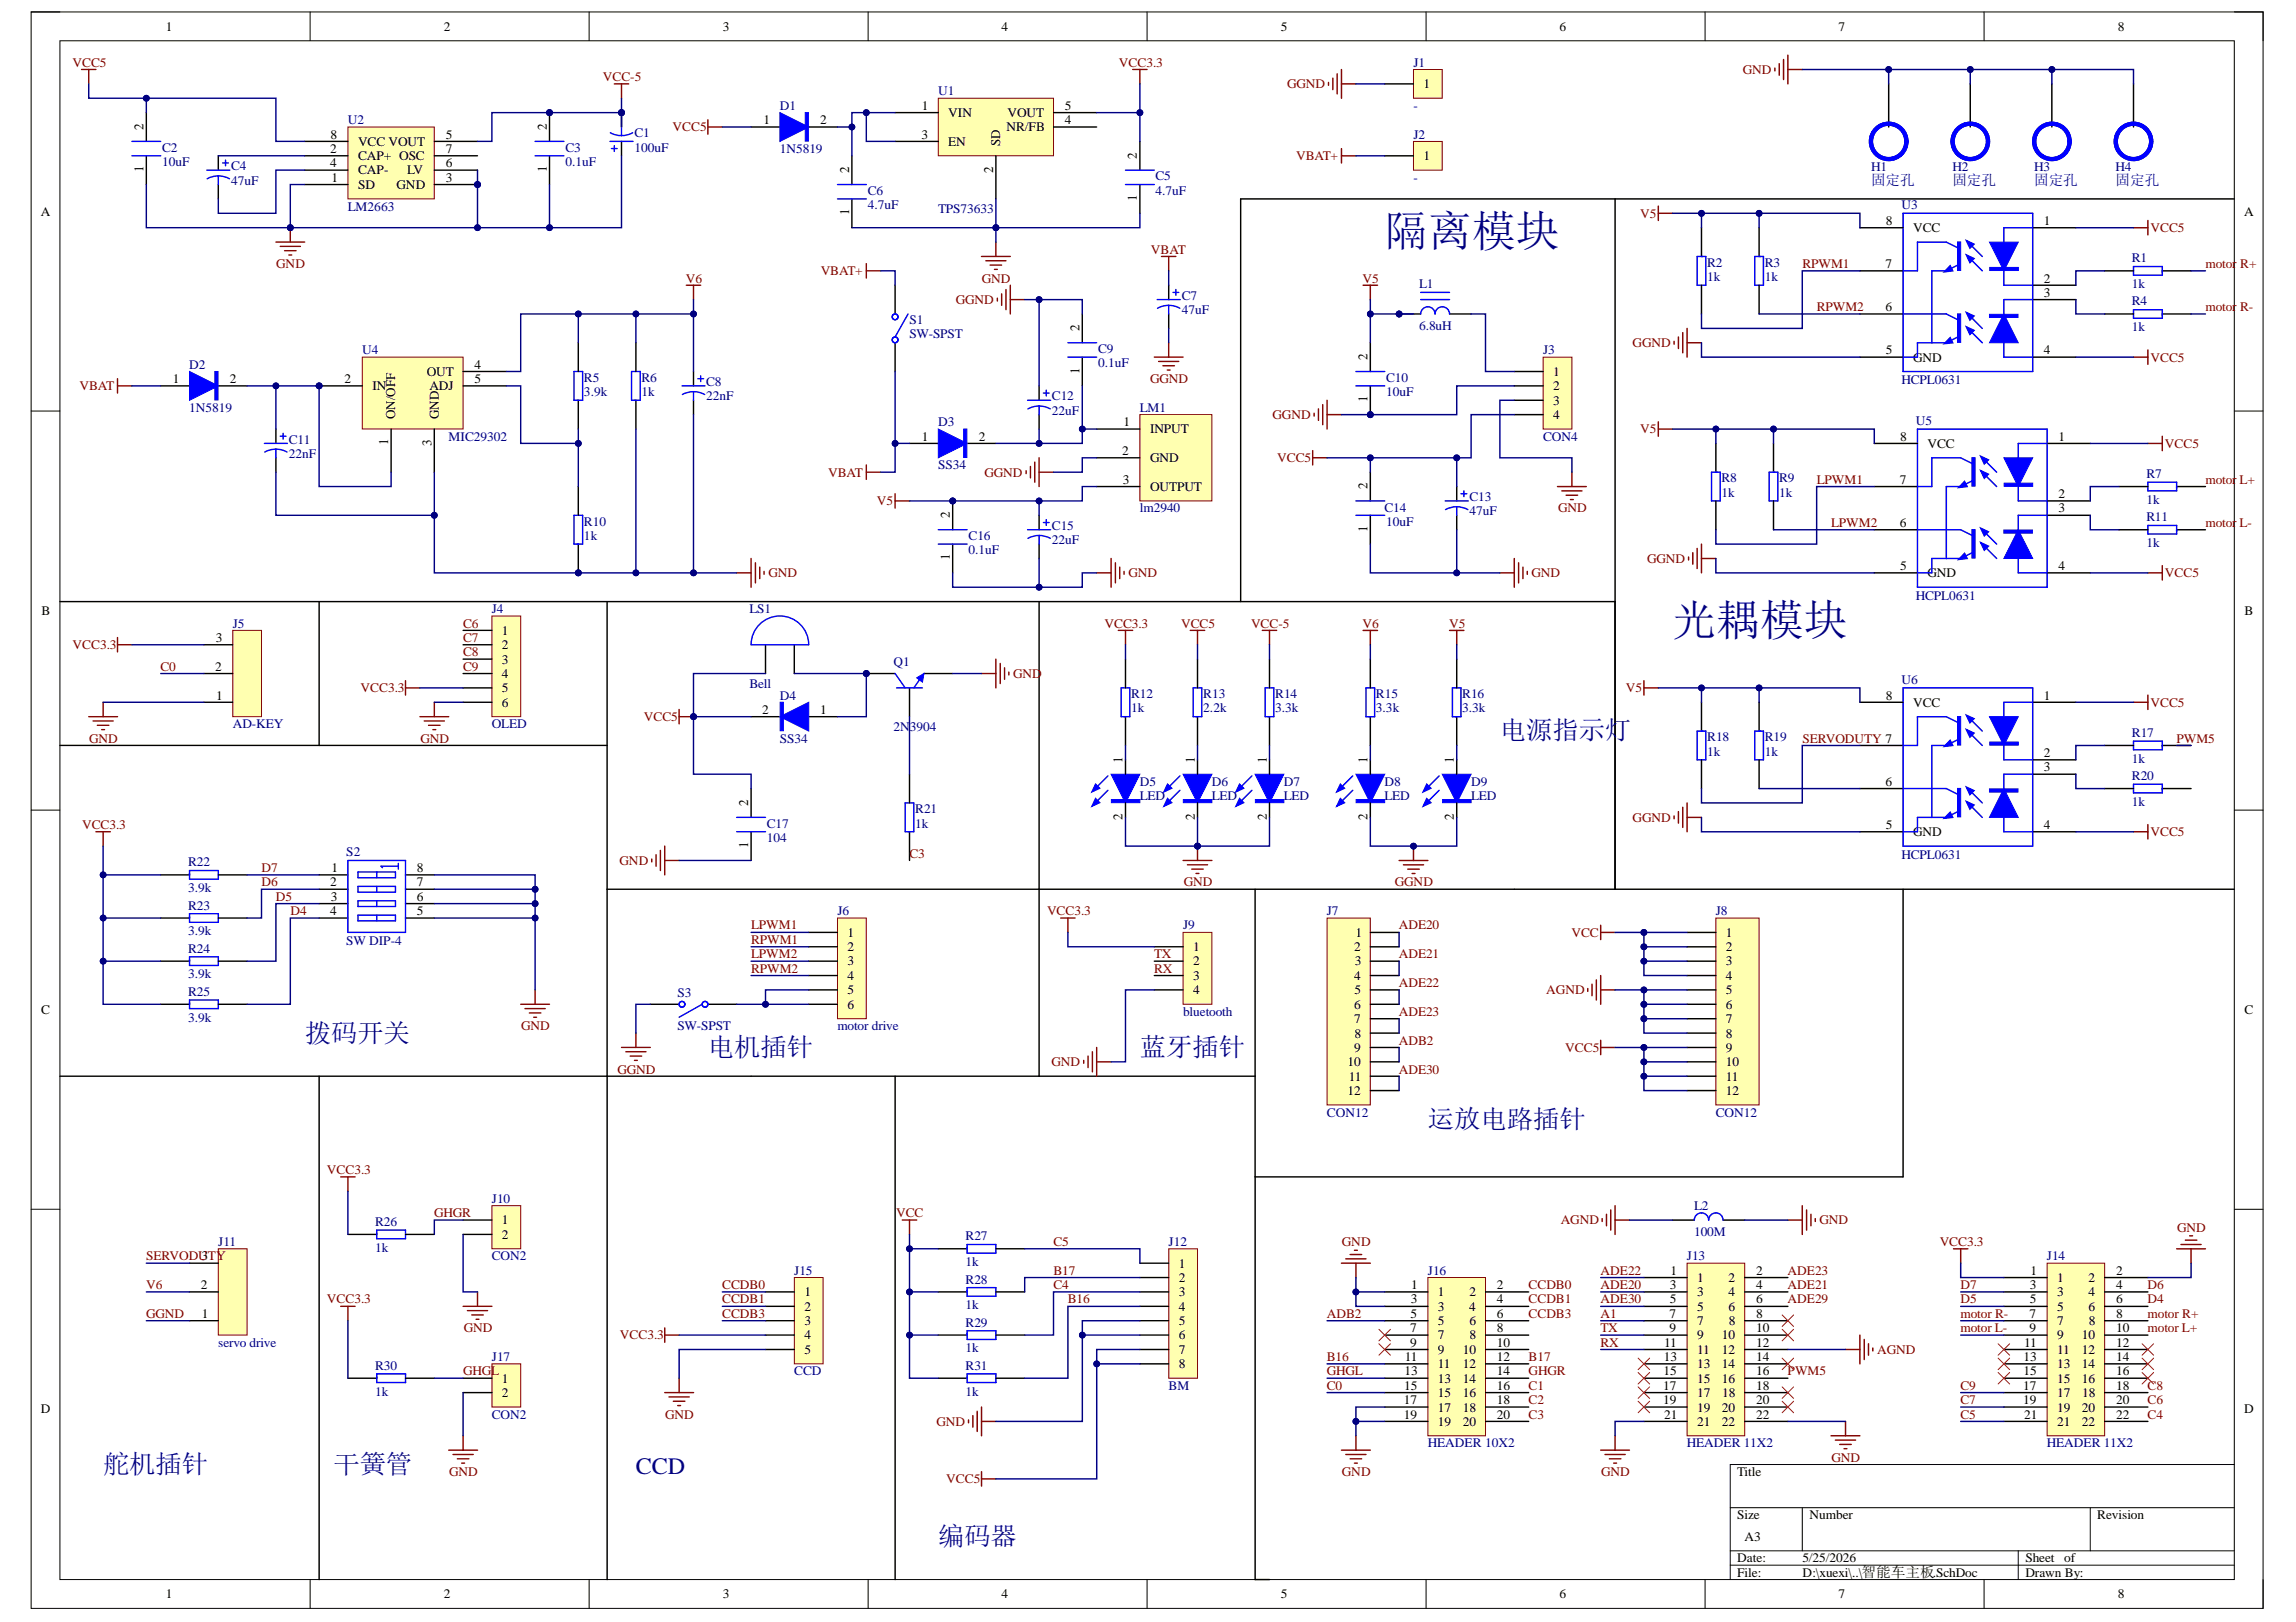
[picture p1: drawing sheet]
<svg xmlns="http://www.w3.org/2000/svg" width="297mm" height="210mm" viewBox="0 0 297 210" stroke-linecap="round" stroke-linejoin="round" font-family="sans-serif">
<defs><g id="words">
<g font-size="5.5" fill="#000080">
<text x="179.1" y="31.9">隔离模块</text>
<text x="216.4" y="82.1">光耦模块</text>
</g>
<g font-size="3.3" fill="#000080">
<text x="194" y="95.7">电源指示灯</text>
<text x="39.4" y="134.8">拨码开关</text>
<text x="91.6" y="136.6">电机插针</text>
<text x="147.5" y="136.6">蓝牙插针</text>
<text x="184.7" y="145.9">运放电路插针</text>
<text x="13.3" y="190.6">舵机插针</text>
<text x="43.1" y="190.6">干簧管</text>
<text x="121.4" y="199.9">编码器</text>
</g>
<text font-size="3" fill="#000080" x="82.3" y="190.7">CCD</text>
<g font-size="1.9" fill="#000080">
<text x="242.1" y="24">固定孔</text>
<text x="252.6" y="24">固定孔</text>
<text x="263.2" y="24">固定孔</text>
<text x="273.7" y="24">固定孔</text>
</g>
<g font-size="1.7">
<text x="21.4" y="4">1</text>
<text x="57.4" y="4">2</text>
<text x="93.5" y="4">3</text>
<text x="129.6" y="4">4</text>
<text x="165.7" y="4">5</text>
<text x="201.7" y="4">6</text>
<text x="237.9" y="4">7</text>
<text x="274" y="4">8</text>
<text x="184.1" y="11.4">1</text>
<text x="18.6" y="16.8" transform="rotate(-90 18.6 16.8)">2</text>
<text x="42.8" y="17.9">8</text>
<text x="57.7" y="17.9">5</text>
<text x="70.7" y="16.8" transform="rotate(-90 70.7 16.8)">2</text>
<text x="98.8" y="16.1">1</text>
<text x="106.1" y="16.1">2</text>
<text x="119.2" y="17.9">3</text>
<text x="119.3" y="14.2">1</text>
<text x="122.7" y="15.1">VIN</text>
<text x="130.2" y="17">NR/FB</text>
<text x="130.3" y="15.1">VOUT</text>
<text x="137.8" y="16.1">4</text>
<text x="137.8" y="14.2">5</text>
<text x="18.6" y="22.3" transform="rotate(-90 18.6 22.3)">1</text>
<text x="42.7" y="19.8">2</text>
<text x="42.7" y="21.6">4</text>
<text x="42.9" y="23.5">1</text>
<text x="46.3" y="20.7">CAP+ OSC</text>
<text x="46.3" y="22.6">CAP-</text>
<text x="46.3" y="18.9">VCC VOUT</text>
<text x="52.7" y="22.6">LV</text>
<text x="57.7" y="23.5">3</text>
<text x="57.7" y="21.6">6</text>
<text x="57.7" y="19.8">7</text>
<text x="70.7" y="22.3" transform="rotate(-90 70.7 22.3)">1</text>
<text x="109.9" y="22.4" transform="rotate(-90 109.9 22.4)">2</text>
<text x="122.7" y="18.9">EN</text>
<text x="128.5" y="22.4" transform="rotate(-90 128.5 22.4)">2</text>
<text x="129.4" y="18.9" transform="rotate(-90 129.4 18.9)">SD</text>
<text x="147.1" y="20.5" transform="rotate(-90 147.1 20.5)">2</text>
<text x="184.1" y="20.7">1</text>
<text x="5.3" y="27.9">A</text>
<text x="46.3" y="24.4">SD</text>
<text x="51.3" y="24.4">GND</text>
<text x="109.9" y="27.9" transform="rotate(-90 109.9 27.9)">1</text>
<text x="147.1" y="26" transform="rotate(-90 147.1 26)">1</text>
<text x="244" y="29.1">8</text>
<text x="264.4" y="29.1">1</text>
<text x="290.3" y="27.9">A</text>
<text x="243.9" y="34.7">7</text>
<text x="247.5" y="30.1">VCC</text>
<text x="243.9" y="40.3">6</text>
<text x="264.4" y="36.6">2</text>
<text x="264.4" y="38.4">3</text>
<text x="61.4" y="47.7">4</text>
<text x="139.6" y="42.9" transform="rotate(-90 139.6 42.9)">2</text>
<text x="176.9" y="46.6" transform="rotate(-90 176.9 46.6)">2</text>
<text x="244" y="45.9">5</text>
<text x="247.5" y="46.8">GND</text>
<text x="264.4" y="45.9">4</text>
<text x="22.4" y="49.6">1</text>
<text x="29.7" y="49.6">2</text>
<text x="44.6" y="49.6">2</text>
<text x="48.2" y="50.5">IN</text>
<text x="55.2" y="48.6">OUT</text>
<text x="55.5" y="50.5">ADJ</text>
<text x="61.4" y="49.6">5</text>
<text x="139.6" y="48.4" transform="rotate(-90 139.6 48.4)">1</text>
<text x="176.9" y="52.1" transform="rotate(-90 176.9 52.1)">1</text>
<text x="200.9" y="48.6">1</text>
<text x="200.9" y="50.5">2</text>
<text x="200.9" y="52.4">3</text>
<text x="50.2" y="57.7" transform="rotate(-90 50.2 57.7)">1</text>
<text x="51.1" y="54.2" transform="rotate(-90 51.1 54.2)">ON/OFF</text>
<text x="55.8" y="57.7" transform="rotate(-90 55.8 57.7)">3</text>
<text x="56.8" y="54.2" transform="rotate(-90 56.8 54.2)">GND</text>
<text x="119.3" y="57">1</text>
<text x="126.6" y="57">2</text>
<text x="145.2" y="58.9">2</text>
<text x="145.4" y="55.2">1</text>
<text x="148.8" y="56.1">INPUT</text>
<text x="148.8" y="59.8">GND</text>
<text x="200.9" y="54.2">4</text>
<text x="245.8" y="57">8</text>
<text x="249.4" y="57.9">VCC</text>
<text x="266.3" y="57">1</text>
<text x="145.3" y="62.6">3</text>
<text x="148.8" y="63.5">OUTPUT</text>
<text x="176.9" y="63.3" transform="rotate(-90 176.9 63.3)">2</text>
<text x="245.8" y="62.6">7</text>
<text x="266.3" y="64.5">2</text>
<text x="122.9" y="67.1" transform="rotate(-90 122.9 67.1)">2</text>
<text x="176.9" y="68.8" transform="rotate(-90 176.9 68.8)">1</text>
<text x="245.8" y="68.2">6</text>
<text x="266.3" y="66.3">3</text>
<text x="122.9" y="72.5" transform="rotate(-90 122.9 72.5)">1</text>
<text x="245.8" y="73.8">5</text>
<text x="249.4" y="74.7">GND</text>
<text x="266.3" y="73.8">4</text>
<text x="5.4" y="79.6">B</text>
<text x="27.9" y="83.1">3</text>
<text x="64.9" y="82.2">1</text>
<text x="290.4" y="79.6">B</text>
<text x="27.8" y="86.8">2</text>
<text x="64.9" y="84">2</text>
<text x="64.9" y="85.9">3</text>
<text x="64.9" y="87.7">4</text>
<text x="64.9" y="89.6">5</text>
<text x="28" y="90.5">1</text>
<text x="64.9" y="91.5">6</text>
<text x="98.6" y="92.4">2</text>
<text x="106.1" y="92.4">1</text>
<text x="244" y="90.5">8</text>
<text x="247.5" y="91.5">VCC</text>
<text x="264.4" y="90.5">1</text>
<text x="145.2" y="98.7" transform="rotate(-90 145.2 98.7)">1</text>
<text x="154.6" y="98.7" transform="rotate(-90 154.6 98.7)">1</text>
<text x="163.9" y="98.7" transform="rotate(-90 163.9 98.7)">1</text>
<text x="176.9" y="98.7" transform="rotate(-90 176.9 98.7)">1</text>
<text x="188.1" y="98.7" transform="rotate(-90 188.1 98.7)">1</text>
<text x="243.9" y="101.7">6</text>
<text x="264.4" y="98">2</text>
<text x="264.4" y="99.8">3</text>
<text x="96.8" y="104.3" transform="rotate(-90 96.8 104.3)">2</text>
<text x="145.2" y="106.2" transform="rotate(-90 145.2 106.2)">2</text>
<text x="154.6" y="106.2" transform="rotate(-90 154.6 106.2)">2</text>
<text x="163.9" y="106.2" transform="rotate(-90 163.9 106.2)">2</text>
<text x="176.9" y="106.2" transform="rotate(-90 176.9 106.2)">2</text>
<text x="188.1" y="106.2" transform="rotate(-90 188.1 106.2)">2</text>
<text x="244" y="107.3">5</text>
<text x="264.4" y="107.3">4</text>
<text x="42.9" y="112.8">1</text>
<text x="53.9" y="112.8">8</text>
<text x="96.8" y="109.8" transform="rotate(-90 96.8 109.8)">1</text>
<text x="247.5" y="108.2">GND</text>
<text x="42.7" y="114.7">2</text>
<text x="42.7" y="118.4">4</text>
<text x="42.8" y="116.6">3</text>
<text x="53.9" y="114.7">7</text>
<text x="53.9" y="116.6">6</text>
<text x="53.9" y="118.4">5</text>
<text x="109.6" y="121.2">1</text>
<text x="109.6" y="123.1">2</text>
<text x="109.6" y="124.9">3</text>
<text x="154.4" y="123.1">1</text>
<text x="154.4" y="124.9">2</text>
<text x="175.2" y="123.1">2</text>
<text x="175.3" y="124.9">3</text>
<text x="175.3" y="121.2">1</text>
<text x="223.3" y="121.2">1</text>
<text x="223.3" y="123.1">2</text>
<text x="223.3" y="124.9">3</text>
<text x="5.3" y="131.2">C</text>
<text x="109.6" y="126.8">4</text>
<text x="109.6" y="128.7">5</text>
<text x="109.6" y="130.6">6</text>
<text x="154.4" y="126.8">3</text>
<text x="154.4" y="128.7">4</text>
<text x="175.2" y="126.8">4</text>
<text x="175.2" y="130.6">6</text>
<text x="175.2" y="128.7">5</text>
<text x="223.3" y="126.8">4</text>
<text x="223.3" y="128.7">5</text>
<text x="223.3" y="130.6">6</text>
<text x="290.4" y="131.2">C</text>
<text x="174.3" y="138">10</text>
<text x="175.2" y="132.4">7</text>
<text x="175.2" y="136.1">9</text>
<text x="175.2" y="134.3">8</text>
<text x="223.3" y="132.4">7</text>
<text x="223.3" y="134.3">8</text>
<text x="223.3" y="136.1">9</text>
<text x="223.3" y="138">10</text>
<text x="174.3" y="141.7">12</text>
<text x="174.5" y="139.9">11</text>
<text x="223.3" y="139.9">11</text>
<text x="223.3" y="141.7">12</text>
<text x="64.9" y="158.4">1</text>
<text x="64.9" y="160.3">2</text>
<text x="26" y="166.8">2</text>
<text x="26.1" y="163.1">3</text>
<text x="104.1" y="167.7">1</text>
<text x="152.5" y="164">1</text>
<text x="152.5" y="165.9">2</text>
<text x="152.5" y="167.7">3</text>
<text x="182.6" y="166.8">1</text>
<text x="186" y="167.7">1</text>
<text x="190.1" y="167.7">2</text>
<text x="193.7" y="166.8">2</text>
<text x="216" y="166.8">3</text>
<text x="216.1" y="165">1</text>
<text x="219.6" y="165.9">1</text>
<text x="219.6" y="167.7">3</text>
<text x="223.6" y="165.9">2</text>
<text x="223.6" y="167.7">4</text>
<text x="227.2" y="165">2</text>
<text x="227.2" y="166.8">4</text>
<text x="262.6" y="166.8">3</text>
<text x="262.7" y="165">1</text>
<text x="266.1" y="165.9">1</text>
<text x="266.1" y="167.7">3</text>
<text x="270.2" y="165.9">2</text>
<text x="270.2" y="167.7">4</text>
<text x="273.8" y="165">2</text>
<text x="273.8" y="166.8">4</text>
<text x="26.1" y="170.5">1</text>
<text x="104.1" y="169.6">2</text>
<text x="104.1" y="171.5">3</text>
<text x="104.1" y="173.3">4</text>
<text x="152.5" y="169.6">4</text>
<text x="152.5" y="171.5">5</text>
<text x="152.5" y="173.3">6</text>
<text x="182.5" y="172.4">7</text>
<text x="182.5" y="170.5">5</text>
<text x="182.5" y="168.7">3</text>
<text x="186" y="169.6">3</text>
<text x="186" y="171.5">5</text>
<text x="186" y="173.3">7</text>
<text x="190.1" y="169.6">4</text>
<text x="190.1" y="171.5">6</text>
<text x="190.1" y="173.3">8</text>
<text x="193.7" y="168.7">4</text>
<text x="193.7" y="170.5">6</text>
<text x="193.7" y="172.4">8</text>
<text x="216" y="170.5">7</text>
<text x="216" y="172.4">9</text>
<text x="216" y="168.7">5</text>
<text x="219.6" y="169.6">5</text>
<text x="219.6" y="171.5">7</text>
<text x="219.6" y="173.3">9</text>
<text x="222.8" y="173.3">10</text>
<text x="223.6" y="169.6">6</text>
<text x="223.7" y="171.5">8</text>
<text x="227.2" y="168.7">6</text>
<text x="227.2" y="170.5">8</text>
<text x="227.2" y="172.4">10</text>
<text x="262.6" y="170.5">7</text>
<text x="262.6" y="172.4">9</text>
<text x="262.6" y="168.7">5</text>
<text x="266.1" y="169.6">5</text>
<text x="266.1" y="171.5">7</text>
<text x="266.1" y="173.3">9</text>
<text x="269.3" y="173.3">10</text>
<text x="270.2" y="169.6">6</text>
<text x="270.2" y="171.5">8</text>
<text x="273.8" y="168.7">6</text>
<text x="273.8" y="170.5">8</text>
<text x="273.8" y="172.4">10</text>
<text x="64.9" y="178.9">1</text>
<text x="104.1" y="175.2">5</text>
<text x="152.5" y="175.2">7</text>
<text x="152.5" y="177">8</text>
<text x="181.6" y="179.9">15</text>
<text x="181.7" y="178">13</text>
<text x="181.7" y="176.1">11</text>
<text x="182.5" y="174.3">9</text>
<text x="186" y="175.2">9</text>
<text x="186" y="177">11</text>
<text x="186" y="178.9">13</text>
<text x="189.3" y="175.2">10</text>
<text x="189.3" y="177">12</text>
<text x="189.3" y="178.9">14</text>
<text x="193.7" y="174.3">10</text>
<text x="193.7" y="176.1">12</text>
<text x="193.7" y="178">14</text>
<text x="193.7" y="179.9">16</text>
<text x="215.2" y="179.9">17</text>
<text x="215.2" y="178">15</text>
<text x="215.2" y="176.1">13</text>
<text x="215.3" y="174.3">11</text>
<text x="219.6" y="175.2">11</text>
<text x="219.6" y="177">13</text>
<text x="219.6" y="178.9">15</text>
<text x="222.8" y="175.2">12</text>
<text x="222.8" y="177">14</text>
<text x="222.8" y="178.9">16</text>
<text x="227.2" y="174.3">12</text>
<text x="227.2" y="176.1">14</text>
<text x="227.2" y="178">16</text>
<text x="227.2" y="179.9">18</text>
<text x="261.7" y="179.9">17</text>
<text x="261.8" y="176.1">13</text>
<text x="261.8" y="178">15</text>
<text x="261.9" y="174.3">11</text>
<text x="266.1" y="175.2">11</text>
<text x="266.1" y="177">13</text>
<text x="266.1" y="178.9">15</text>
<text x="269.3" y="175.2">12</text>
<text x="269.3" y="177">14</text>
<text x="269.3" y="178.9">16</text>
<text x="273.8" y="174.3">12</text>
<text x="273.8" y="176.1">14</text>
<text x="273.8" y="178">16</text>
<text x="273.8" y="179.9">18</text>
<text x="5.3" y="182.9">D</text>
<text x="64.9" y="180.8">2</text>
<text x="181.6" y="181.7">17</text>
<text x="181.6" y="183.6">19</text>
<text x="186" y="180.8">15</text>
<text x="186" y="182.7">17</text>
<text x="186" y="184.5">19</text>
<text x="189.3" y="180.8">16</text>
<text x="189.3" y="182.7">18</text>
<text x="189.3" y="184.5">20</text>
<text x="193.7" y="181.7">18</text>
<text x="193.7" y="183.6">20</text>
<text x="215.2" y="181.7">19</text>
<text x="215.3" y="183.6">21</text>
<text x="219.6" y="180.8">17</text>
<text x="219.6" y="182.7">19</text>
<text x="219.6" y="184.5">21</text>
<text x="222.8" y="182.7">20</text>
<text x="222.8" y="184.5">22</text>
<text x="222.8" y="180.8">18</text>
<text x="227.2" y="181.7">20</text>
<text x="227.2" y="183.6">22</text>
<text x="261.7" y="181.7">19</text>
<text x="261.9" y="183.6">21</text>
<text x="266.1" y="180.8">17</text>
<text x="266.1" y="182.7">19</text>
<text x="266.1" y="184.5">21</text>
<text x="269.3" y="182.7">20</text>
<text x="269.3" y="184.5">22</text>
<text x="269.4" y="180.8">18</text>
<text x="273.8" y="181.7">20</text>
<text x="273.8" y="183.6">22</text>
<text x="290.3" y="182.9">D</text>
<text x="224.8" y="191">Title</text>
<text x="224.8" y="196.6">Size</text>
<text x="234.1" y="196.6">Number</text>
<text x="271.3" y="196.6">Revision</text>
<text x="224.8" y="202.2">Date:</text>
<text x="225.7" y="199.4">A3</text>
<text x="233.2" y="202.2">5/25/2026</text>
<text x="262" y="202.2">Sheet</text>
<text x="267.1" y="202.2">of</text>
<text x="21.4" y="206.8">1</text>
<text x="57.4" y="206.8">2</text>
<text x="93.5" y="206.8">3</text>
<text x="129.6" y="206.8">4</text>
<text x="165.7" y="206.8">5</text>
<text x="201.7" y="206.8">6</text>
<text x="224.8" y="204.1">File:</text>
<text x="233.2" y="204.1">D:\xuexi\..\智能车主板.SchDoc</text>
<text x="237.9" y="206.8">7</text>
<text x="262" y="204.1">Drawn By:</text>
<text x="274" y="206.8">8</text>
</g>
<g font-size="1.7" fill="#800000">
<text x="9.4" y="8.6">VCC5</text>
<text x="78" y="10.5">VCC-5</text>
<text x="144.8" y="8.6">VCC3.3</text>
<text x="166.5" y="11.4">GGND</text>
<text x="225.5" y="9.6">GND</text>
<text x="87" y="17">VCC5</text>
<text x="167.7" y="20.7">VBAT+</text>
<text x="212.2" y="28.2">V5</text>
<text x="35.7" y="34.7">GND</text>
<text x="106.2" y="35.6">VBAT+</text>
<text x="148.9" y="32.8">VBAT</text>
<text x="233.2" y="34.7">RPWM1</text>
<text x="278.2" y="30.1">VCC5</text>
<text x="285.3" y="34.7">motor R+</text>
<text x="88.7" y="36.6">V6</text>
<text x="123.7" y="39.4">GGND</text>
<text x="127" y="36.6">GND</text>
<text x="176.3" y="36.6">V5</text>
<text x="235" y="40.3">RPWM2</text>
<text x="285.3" y="40.3">motor R-</text>
<text x="211.2" y="44.9">GGND</text>
<text x="278.2" y="46.8">VCC5</text>
<text x="10.3" y="50.5">VBAT</text>
<text x="148.8" y="49.6">GGND</text>
<text x="164.6" y="54.2">GGND</text>
<text x="165.2" y="59.8">VCC5</text>
<text x="212.2" y="56.1">V5</text>
<text x="280.1" y="57.9">VCC5</text>
<text x="107.2" y="61.7">VBAT</text>
<text x="113.5" y="65.4">V5</text>
<text x="127.4" y="61.7">GGND</text>
<text x="235" y="62.6">LPWM1</text>
<text x="285.3" y="62.6">motor L+</text>
<text x="201.6" y="66.3">GND</text>
<text x="236.9" y="68.2">LPWM2</text>
<text x="285.3" y="68.2">motor L-</text>
<text x="99.4" y="74.7">GND</text>
<text x="146" y="74.7">GND</text>
<text x="198.1" y="74.7">GND</text>
<text x="213.1" y="72.8">GGND</text>
<text x="280.1" y="74.7">VCC5</text>
<text x="59.9" y="81.2">C6</text>
<text x="59.9" y="83.1">C7</text>
<text x="142.9" y="81.2">VCC3.3</text>
<text x="152.8" y="81.2">VCC5</text>
<text x="161.9" y="81.2">VCC-5</text>
<text x="176.3" y="81.2">V6</text>
<text x="187.5" y="81.2">V5</text>
<text x="9.4" y="84">VCC3.3</text>
<text x="20.8" y="86.8">C0</text>
<text x="46.7" y="89.6">VCC3.3</text>
<text x="59.9" y="85">C8</text>
<text x="59.9" y="86.8">C9</text>
<text x="131.1" y="87.7">GND</text>
<text x="210.3" y="89.6">V5</text>
<text x="83.3" y="93.3">VCC5</text>
<text x="278.2" y="91.5">VCC5</text>
<text x="11.5" y="96.1">GND</text>
<text x="54.4" y="96.1">GND</text>
<text x="233.2" y="96.1">SERVODUTY 7</text>
<text x="281.6" y="96.1">PWM5</text>
<text x="10.6" y="107.3">VCC3.3</text>
<text x="211.2" y="106.3">GGND</text>
<text x="33.8" y="112.8">D7</text>
<text x="80.2" y="111.9">GND</text>
<text x="117.6" y="111">C3</text>
<text x="278.2" y="108.2">VCC5</text>
<text x="33.8" y="114.7">D6</text>
<text x="35.7" y="116.6">D5</text>
<text x="37.6" y="118.4">D4</text>
<text x="135.5" y="118.4">VCC3.3</text>
<text x="153.1" y="114.7">GND</text>
<text x="180.5" y="114.7">GGND</text>
<text x="97.2" y="120.3">LPWM1</text>
<text x="97.2" y="122.1">RPWM1</text>
<text x="97.2" y="124">LPWM2</text>
<text x="97.2" y="125.9">RPWM2</text>
<text x="149.3" y="124">TX</text>
<text x="149.3" y="125.9">RX</text>
<text x="181" y="120.3">ADE20</text>
<text x="181" y="124">ADE21</text>
<text x="203.3" y="121.2">VCC</text>
<text x="181" y="127.7">ADE22</text>
<text x="181" y="131.5">ADE23</text>
<text x="200.1" y="128.7">AGND</text>
<text x="67.4" y="133.3">GND</text>
<text x="136" y="138">GND</text>
<text x="181" y="135.2">ADB2</text>
<text x="202.5" y="136.1">VCC5</text>
<text x="79.9" y="138.9">GGND</text>
<text x="181" y="138.9">ADE30</text>
<text x="42.3" y="151.9">VCC3.3</text>
<text x="56.2" y="157.5">GHGR</text>
<text x="116" y="157.5">VCC</text>
<text x="136.3" y="161.2">C5</text>
<text x="173.6" y="161.2">GND</text>
<text x="201.9" y="158.4">AGND</text>
<text x="235.4" y="158.4">GND</text>
<text x="250.9" y="161.2">VCC3.3</text>
<text x="281.7" y="159.4">GND</text>
<text x="18.9" y="163.1">SERVODUTY</text>
<text x="18.9" y="166.8">V6</text>
<text x="93.4" y="166.8">CCDB0</text>
<text x="136.3" y="165">B17</text>
<text x="136.3" y="166.8">C4</text>
<text x="197.8" y="166.8">CCDB0</text>
<text x="207.1" y="165">ADE22</text>
<text x="207.1" y="166.8">ADE20</text>
<text x="231.3" y="165">ADE23</text>
<text x="231.3" y="166.8">ADE21</text>
<text x="253.6" y="166.8">D7</text>
<text x="277.8" y="166.8">D6</text>
<text x="18.9" y="170.5">GGND</text>
<text x="42.3" y="168.7">VCC3.3</text>
<text x="60" y="172.4">GND</text>
<text x="80.2" y="173.3">VCC3.3</text>
<text x="93.4" y="168.7">CCDB1</text>
<text x="93.4" y="170.5">CCDB3</text>
<text x="138.2" y="168.7">B16</text>
<text x="171.7" y="170.5">ADB2</text>
<text x="197.8" y="168.7">CCDB1</text>
<text x="197.8" y="170.5">CCDB3</text>
<text x="207.1" y="168.7">ADE30</text>
<text x="207.1" y="170.5">A1</text>
<text x="207.1" y="172.4">TX</text>
<text x="231.3" y="168.7">ADE29</text>
<text x="253.6" y="168.7">D5</text>
<text x="253.6" y="170.5">motor R-</text>
<text x="253.6" y="172.4">motor L-</text>
<text x="277.8" y="168.7">D4</text>
<text x="277.8" y="170.5">motor R+</text>
<text x="277.8" y="172.4">motor L+</text>
<text x="59.9" y="178">GHGL</text>
<text x="171.7" y="176.1">B16</text>
<text x="171.7" y="179.9">C0</text>
<text x="171.7" y="178">GHGL</text>
<text x="197.8" y="176.1">B17</text>
<text x="197.8" y="178">GHGR</text>
<text x="197.8" y="179.9">C1</text>
<text x="207.1" y="174.3">RX</text>
<text x="231.3" y="178">PWM5</text>
<text x="242.9" y="175.2">AGND</text>
<text x="253.6" y="179.9">C9</text>
<text x="277.8" y="179.9">C8</text>
<text x="86" y="183.6">GND</text>
<text x="121.2" y="184.5">GND</text>
<text x="197.8" y="181.7">C2</text>
<text x="197.8" y="183.6">C3</text>
<text x="253.6" y="181.7">C7</text>
<text x="253.6" y="183.6">C5</text>
<text x="277.8" y="181.7">C6</text>
<text x="277.8" y="183.6">C4</text>
<text x="58.1" y="191">GND</text>
<text x="122.4" y="192">VCC5</text>
<text x="173.6" y="191">GND</text>
<text x="207.2" y="191">GND</text>
<text x="236.9" y="189.2">GND</text>
</g>
<g font-size="1.7" fill="#000080">
<text x="182.9" y="8.6">J1</text>
<text x="45" y="16.1">U2</text>
<text x="82.1" y="17.8">C1</text>
<text x="100.9" y="14.2">D1</text>
<text x="121.4" y="12.3">U1</text>
<text x="182.9" y="14.2">-</text>
<text x="182.9" y="17.9">J2</text>
<text x="21" y="19.6">C2</text>
<text x="21" y="21.5">10uF</text>
<text x="29.9" y="22">C4</text>
<text x="29.9" y="23.9">47uF</text>
<text x="73.1" y="19.6">C3</text>
<text x="73.1" y="21.5">0.1uF</text>
<text x="82.1" y="19.6">100uF</text>
<text x="100.9" y="19.8">1N5819</text>
<text x="149.5" y="23.3">C5</text>
<text x="182.9" y="23.5">-</text>
<text x="242.1" y="22.1">H1</text>
<text x="252.6" y="22.1">H2</text>
<text x="263.2" y="22.1">H3</text>
<text x="273.7" y="22.1">H4</text>
<text x="45" y="27.3">LM2663</text>
<text x="112.3" y="25.2">C6</text>
<text x="112.3" y="27.1">4.7uF</text>
<text x="121.4" y="27.6">TPS73633</text>
<text x="149.5" y="25.2">4.7uF</text>
<text x="246" y="27.1">U3</text>
<text x="220.9" y="34.5">R2</text>
<text x="228.3" y="34.5">R3</text>
<text x="275.8" y="33.9">R1</text>
<text x="117.6" y="41.9">S1</text>
<text x="152.9" y="38.8">C7</text>
<text x="152.9" y="40.7">47uF</text>
<text x="183.6" y="37.3">L1</text>
<text x="220.9" y="36.4">1k</text>
<text x="228.3" y="36.4">1k</text>
<text x="275.8" y="37.3">1k</text>
<text x="275.8" y="39.5">R4</text>
<text x="24.5" y="47.7">D2</text>
<text x="46.9" y="45.9">U4</text>
<text x="117.6" y="43.8">SW-SPST</text>
<text x="142.1" y="45.6">C9</text>
<text x="142.1" y="47.6">0.1uF</text>
<text x="183.6" y="42.7">6.8uH</text>
<text x="199.6" y="45.9">J3</text>
<text x="275.8" y="42.9">1k</text>
<text x="24.5" y="53.3">1N5819</text>
<text x="75.6" y="49.4">R5</text>
<text x="75.6" y="51.3">3.9k</text>
<text x="83" y="49.4">R6</text>
<text x="83" y="51.3">1k</text>
<text x="91.4" y="50">C8</text>
<text x="91.4" y="51.8">22nF</text>
<text x="136.1" y="51.8">C12</text>
<text x="136.1" y="53.7">22uF</text>
<text x="147.5" y="53.3">LM1</text>
<text x="179.3" y="49.4">C10</text>
<text x="179.3" y="51.3">10uF</text>
<text x="246" y="49.7">HCPL0631</text>
<text x="37.4" y="57.4">C11</text>
<text x="37.4" y="59.3">22nF</text>
<text x="58" y="57">MIC29302</text>
<text x="121.4" y="55.2">D3</text>
<text x="199.6" y="57">CON4</text>
<text x="247.9" y="55">U5</text>
<text x="121.4" y="60.7">SS34</text>
<text x="190.1" y="64.8">C13</text>
<text x="222.7" y="62.4">R8</text>
<text x="222.7" y="64.3">1k</text>
<text x="230.2" y="62.4">R9</text>
<text x="230.2" y="64.3">1k</text>
<text x="277.7" y="61.9">R7</text>
<text x="277.7" y="65.2">1k</text>
<text x="75.6" y="68">R10</text>
<text x="75.6" y="69.9">1k</text>
<text x="125.3" y="69.9">C16</text>
<text x="125.3" y="71.7">0.1uF</text>
<text x="136.1" y="68.6">C15</text>
<text x="136.1" y="70.4">22uF</text>
<text x="147.5" y="66.3">lm2940</text>
<text x="179.1" y="66.3">C14</text>
<text x="179.3" y="68">10uF</text>
<text x="190.1" y="66.7">47uF</text>
<text x="277.7" y="67.5">R11</text>
<text x="277.7" y="70.8">1k</text>
<text x="247.9" y="77.7">HCPL0631</text>
<text x="30.1" y="81.2">J5</text>
<text x="63.6" y="79.4">J4</text>
<text x="97" y="79.4">LS1</text>
<text x="97" y="89.1">Bell</text>
<text x="115.6" y="86.2">Q1</text>
<text x="246" y="88.5">U6</text>
<text x="30.1" y="94.3">AD-KEY</text>
<text x="63.6" y="94.3">OLED</text>
<text x="100.9" y="90.5">D4</text>
<text x="115.6" y="94.6">2N3904</text>
<text x="146.3" y="90.3">R12</text>
<text x="146.3" y="92.2">1k</text>
<text x="155.7" y="90.3">R13</text>
<text x="155.7" y="92.2">2.2k</text>
<text x="165" y="90.3">R14</text>
<text x="165" y="92.2">3.3k</text>
<text x="178" y="90.3">R15</text>
<text x="178" y="92.2">3.3k</text>
<text x="189.2" y="90.3">R16</text>
<text x="189.2" y="92.2">3.3k</text>
<text x="220.9" y="95.9">R18</text>
<text x="228.3" y="95.9">R19</text>
<text x="275.8" y="95.4">R17</text>
<text x="100.9" y="96.1">SS34</text>
<text x="147.5" y="101.7">D5</text>
<text x="156.8" y="101.7">D6</text>
<text x="166.1" y="101.7">D7</text>
<text x="179.1" y="101.7">D8</text>
<text x="190.3" y="101.7">D9</text>
<text x="220.9" y="97.8">1k</text>
<text x="228.3" y="97.8">1k</text>
<text x="275.8" y="98.7">1k</text>
<text x="275.8" y="100.9">R20</text>
<text x="99.2" y="107.1">C17</text>
<text x="118.4" y="105.2">R21</text>
<text x="118.4" y="107.1">1k</text>
<text x="147.5" y="103.5">LED</text>
<text x="156.8" y="103.5">LED</text>
<text x="166.1" y="103.5">LED</text>
<text x="179.1" y="103.5">LED</text>
<text x="190.3" y="103.5">LED</text>
<text x="275.8" y="104.3">1k</text>
<text x="24.3" y="112.1">R22</text>
<text x="44.8" y="110.8">S2</text>
<text x="99.2" y="109">104</text>
<text x="246" y="111.2">HCPL0631</text>
<text x="24.3" y="115.5">3.9k</text>
<text x="24.3" y="117.7">R23</text>
<text x="108.3" y="118.4">J6</text>
<text x="171.7" y="118.4">J7</text>
<text x="222" y="118.4">J8</text>
<text x="24.3" y="121">3.9k</text>
<text x="24.3" y="123.3">R24</text>
<text x="44.8" y="122.4">SW DIP-4</text>
<text x="153.1" y="120.3">J9</text>
<text x="24.3" y="126.6">3.9k</text>
<text x="24.3" y="128.9">R25</text>
<text x="87.7" y="129">S3</text>
<text x="153.1" y="131.5">bluetooth</text>
<text x="24.3" y="132.2">3.9k</text>
<text x="87.7" y="133.3">SW-SPST</text>
<text x="108.3" y="133.3">motor drive</text>
<text x="171.7" y="144.5">CON12</text>
<text x="222" y="144.5">CON12</text>
<text x="63.6" y="155.7">J10</text>
<text x="28.2" y="161.2">J11</text>
<text x="48.5" y="158.7">R26</text>
<text x="48.5" y="162">1k</text>
<text x="124.9" y="160.5">R27</text>
<text x="151.2" y="161.2">J12</text>
<text x="219.2" y="156.6">L2</text>
<text x="219.2" y="159.9">100M</text>
<text x="63.6" y="163.1">CON2</text>
<text x="102.8" y="165">J15</text>
<text x="124.9" y="163.9">1k</text>
<text x="124.9" y="166.1">R28</text>
<text x="184.7" y="165">J16</text>
<text x="218.2" y="163.1">J13</text>
<text x="264.8" y="163.1">J14</text>
<text x="124.9" y="171.7">R29</text>
<text x="124.9" y="169.4">1k</text>
<text x="28.2" y="174.3">servo drive</text>
<text x="48.5" y="177.3">R30</text>
<text x="63.6" y="176.1">J17</text>
<text x="102.8" y="178">CCD</text>
<text x="124.9" y="175">1k</text>
<text x="124.9" y="177.3">R31</text>
<text x="151.2" y="179.9">BM</text>
<text x="48.5" y="180.6">1k</text>
<text x="63.6" y="183.6">CON2</text>
<text x="124.9" y="180.6">1k</text>
<text x="184.7" y="187.3">HEADER 10X2</text>
<text x="218.2" y="187.3">HEADER 11X2</text>
<text x="264.8" y="187.3">HEADER 11X2</text>
</g>
</g></defs>
<path d="M4 1.5h288.8v206.6h-288.8z" fill="none" stroke="#000" stroke-width=".13"/>
<path d="M7.8 5.3h281.3v199.1h-281.3z" fill-rule="evenodd" fill="#fff"/>
<g fill="none" stroke="#000" stroke-width=".13">
<path d="M4 1.5h3.8M7.8 5.3h281.3v199.1h-281.3zM40.1 1.5v3.8M76.2 1.5v3.8M112.3 1.5v3.8M148.4 1.5v3.8M184.5 1.5v3.8M220.6 1.5v3.8M256.7 1.5v3.8M289.1 1.5h3.7v3.8M4 53.2h3.8M289.1 53.2h3.7"/>
<path d="M4 104.8h3.8M289.1 104.8h3.7M4 156.5h3.8M289.1 156.5h3.7M223.8 195.1h65.3M233.2 195.1v5.6M270.4 195.1v5.6M289.1 189.5h-65.3v14.9M40.1 204.4v3.7M76.2 204.4v3.7M112.3 204.4v3.7M148.4 204.4v3.7"/>
<path d="M184.5 204.4v3.7M220.6 204.4v3.7M223.8 200.7h65.3M223.8 202.6h65.3M256.7 204.4v3.7M261.1 200.7v3.7M292.8 204.4v3.7"/>
</g>
<circle cx="61.8" cy="23.9" r=".37" fill="#000080"/>
<circle cx="61.8" cy="23.9" r=".37" fill="none" stroke="#000080" stroke-width=".13"/>
<path d="M45 16.4h11.2v9.3h-11.2z" fill-rule="evenodd" fill="#ffffb0"/>
<path d="M45 16.4h11.2v9.3h-11.2z" fill="none" stroke="#800000" stroke-width=".13"/>
<path d="M39.4 23.9h5.6M39.4 20.2h5.6M56.2 23.9h5.6" fill="none" stroke="#000" stroke-width=".18"/>
<circle cx="61.8" cy="23.9" r=".37" fill="#000080"/>
<circle cx="61.8" cy="23.9" r=".37" fill="none" stroke="#000080" stroke-width=".13"/>
<path d="M18.9 14.6v3.7M39.4 18.3h5.6M56.2 18.3h5.6M18.9 20.2v3.7M28.2 20.2v1.8M28.2 23.9v1.8M39.4 22h5.6M56.2 22h5.6M56.2 20.2h5.6" fill="none" stroke="#000" stroke-width=".18"/>
<path d="M17.1 18.3h3.7M17.1 20.2h3.7M26.8 22h2.9M28.2 22.8l.8 .1 .7 .2M28.2 22.8l-.7 .1-.7 .2M28.2 22.8v1.1M28.8 21.1h.7M29.2 20.7v.8" fill="none" stroke="#00f" stroke-width=".18"/>
<circle cx="71.1" cy="14.6" r=".37" fill="#000080"/>
<circle cx="71.1" cy="14.6" r=".37" fill="none" stroke="#000080" stroke-width=".13"/>
<path d="M71.1 14.6v3.7M71.1 20.2v3.7" fill="none" stroke="#000" stroke-width=".18"/>
<circle cx="71.1" cy="14.6" r=".37" fill="#000080"/>
<circle cx="71.1" cy="14.6" r=".37" fill="none" stroke="#000080" stroke-width=".13"/>
<path d="M69.2 18.3h3.8M69.2 20.2h3.8" fill="none" stroke="#00f" stroke-width=".18"/>
<circle cx="80.4" cy="14.6" r=".37" fill="#000080"/>
<circle cx="80.4" cy="14.6" r=".37" fill="none" stroke="#000080" stroke-width=".13"/>
<path d="M80.4 14.6v1.8M80.4 18.3v1.9" fill="none" stroke="#000" stroke-width=".18"/>
<circle cx="80.4" cy="14.6" r=".37" fill="#000080"/>
<circle cx="80.4" cy="14.6" r=".37" fill="none" stroke="#000080" stroke-width=".13"/>
<path d="M78.9 18.3h3M79 17.2l.7 .3 .7 .1M79.1 19.2h.7M79.5 18.9v.7M80.4 16.4v1.2M81.9 17.2l-.7 .3-.8 .1" fill="none" stroke="#00f" stroke-width=".18"/>
<path d="M121.4 12.7h14.9v7.5h-14.9z" fill-rule="evenodd" fill="#ffffb0"/>
<path d="M121.4 12.7h14.9v7.5h-14.9z" fill="none" stroke="#800000" stroke-width=".13"/>
<path d="M97.2 16.4h3.7M104.6 16.4h3.7M115.8 14.6h5.6M115.8 18.3h5.6M136.3 14.6h5.6M136.3 16.4h5.6M110.2 20.2v3.7M110.2 25.7v3.8M128.8 20.2v5.5" fill="none" stroke="#000" stroke-width=".18"/>
<path d="M108.3 23.9h3.8M108.3 25.7h3.8" fill="none" stroke="#00f" stroke-width=".18"/>
<path d="M100.9 14.6l3.7 1.8-3.7 1.9z" fill="#00f"/>
<path d="M100.9 14.6l3.7 1.8-3.7 1.9z" fill="none" stroke="#00f" stroke-width=".13"/>
<path d="M104.2 14.6h.4v3.7h-.4z" fill-rule="evenodd" fill="#00f"/>
<path d="M104.2 14.6h.4v3.7h-.4z" fill="none" stroke="#00f" stroke-width=".13"/>
<path d="M147.5 18.3v3.7M147.5 23.9v3.7" fill="none" stroke="#000" stroke-width=".18"/>
<path d="M145.6 22h3.7M145.6 23.9h3.7" fill="none" stroke="#00f" stroke-width=".18"/>
<circle cx="41.3" cy="49.9" r=".37" fill="#000080"/>
<circle cx="41.3" cy="49.9" r=".37" fill="none" stroke="#000080" stroke-width=".13"/>
<path d="M46.9 46.2h13v9.3h-13z" fill-rule="evenodd" fill="#ffffb0"/>
<path d="M46.9 46.2h13v9.3h-13z" fill="none" stroke="#800000" stroke-width=".13"/>
<path d="M41.3 49.9h5.6M50.6 55.5v5.6" fill="none" stroke="#000" stroke-width=".18"/>
<circle cx="41.3" cy="49.9" r=".37" fill="#000080"/>
<circle cx="41.3" cy="49.9" r=".37" fill="none" stroke="#000080" stroke-width=".13"/>
<path d="M20.8 49.9h3.7M28.2 49.9h3.8M56.2 55.5v5.6M59.9 49.9h5.6M59.9 48.1h5.6" fill="none" stroke="#000" stroke-width=".18"/>
<path d="M24.5 48.1l3.7 1.8-3.7 1.9z" fill="#00f"/>
<path d="M24.5 48.1l3.7 1.8-3.7 1.9z" fill="none" stroke="#00f" stroke-width=".13"/>
<path d="M27.8 48.1h.4v3.7h-.4z" fill-rule="evenodd" fill="#00f"/>
<path d="M27.8 48.1h.4v3.7h-.4z" fill="none" stroke="#00f" stroke-width=".13"/>
<path d="M35.7 55.5v1.9M35.7 59.2v1.9M74.8 44.4v3.7M74.8 51.8v3.7" fill="none" stroke="#000" stroke-width=".18"/>
<path d="M34.2 57.4h3M35.7 58.1l.7 .1 .7 .3M35.7 58.1l-.8 .1-.7 .3M35.7 58.1v1.1M36.3 56.4h.7M36.6 56.1v.7M74.3 48.1h1.1v3.7h-1.1z" fill="none" stroke="#00f" stroke-width=".18"/>
<circle cx="74.8" cy="74.1" r=".37" fill="#000080"/>
<circle cx="74.8" cy="74.1" r=".37" fill="none" stroke="#000080" stroke-width=".13"/>
<path d="M74.8 70.4v3.7" fill="none" stroke="#000" stroke-width=".18"/>
<circle cx="74.8" cy="74.1" r=".37" fill="#000080"/>
<circle cx="74.8" cy="74.1" r=".37" fill="none" stroke="#000080" stroke-width=".13"/>
<path d="M81.7 48.1h1.1v3.7h-1.1zM88.2 49.9h3M89.7 50.7l.8 .1 .7 .3M89.7 50.7l-.7 .1-.7 .3M89.7 50.7v1.1M90.3 49h.7M90.7 48.6v.8M74.3 66.7h1.1v3.7h-1.1z" fill="none" stroke="#00f" stroke-width=".18"/>
<path d="M82.3 44.4v3.7M82.3 51.8v3.7M89.7 48.1v1.8M89.7 51.8v1.9M74.8 63v3.7" fill="none" stroke="#000" stroke-width=".18"/>
<path d="M147.5 53.7h9.3v11.1h-9.3z" fill-rule="evenodd" fill="#ffffb0"/>
<path d="M147.5 53.7h9.3v11.1h-9.3z" fill="none" stroke="#800000" stroke-width=".13"/>
<path d="M115.8 36.9v3.7M115.8 44.4v3.7M117.7 57.4h3.7M125.1 57.4h3.7M141.9 55.5h5.6M141.9 59.2h5.6M141.9 63h5.6" fill="none" stroke="#000" stroke-width=".18"/>
<g fill="none" stroke="#00f" stroke-width=".18">
<path d="M117.5 40.6l-1.7 3"/>
<circle cx="115.8" cy="44" r=".37"/>
<circle cx="115.8" cy="41" r=".37"/>
</g>
<path d="M121.4 55.5l3.7 1.9-3.7 1.8z" fill="#00f"/>
<path d="M121.4 55.5l3.7 1.9-3.7 1.8z" fill="none" stroke="#00f" stroke-width=".13"/>
<path d="M124.7 55.5h.4v3.7h-.4z" fill-rule="evenodd" fill="#00f"/>
<path d="M124.7 55.5h.4v3.7h-.4z" fill="none" stroke="#00f" stroke-width=".13"/>
<path d="M151.2 36.9v1.9M134.4 49.9v1.9M134.4 53.7v1.8M140 40.6v3.8M140 46.2v3.7M151.2 40.6v1.9" fill="none" stroke="#000" stroke-width=".18"/>
<g fill="none" stroke="#00f" stroke-width=".18">
<path d="M149.7 38.8h3M151.2 39.5l.7 .1 .7 .3M151.2 39.5l-.8 .1-.6 .3M151.2 39.5v1.1M151.8 37.8h.7M152.1 37.5v.7M132.9 51.8h3M134.4 52.5l.8 .1 .7 .3M134.4 52.5l-.7 .1-.7 .3M134.4 52.5v1.2M135 50.9h.7M135.4 50.5v.7"/>
<path d="M138.2 44.4h3.7M138.2 46.2h3.7"/>
</g>
<circle cx="123.3" cy="64.8" r=".37" fill="#000080"/>
<circle cx="123.3" cy="64.8" r=".37" fill="none" stroke="#000080" stroke-width=".13"/>
<path d="M123.2 64.8v3.8M123.2 70.4v3.7" fill="none" stroke="#000" stroke-width=".18"/>
<circle cx="123.3" cy="64.8" r=".37" fill="#000080"/>
<circle cx="123.3" cy="64.8" r=".37" fill="none" stroke="#000080" stroke-width=".13"/>
<path d="M121.4 68.6h3.7M121.4 70.4h3.7M132.9 68.6h3M134.4 69.3l.8 .1 .7 .3M134.4 69.3l-.7 .1-.7 .3M134.4 69.3v1.1M135 67.6h.7M135.4 67.2v.8" fill="none" stroke="#00f" stroke-width=".18"/>
<path d="M134.4 66.7v1.9M134.4 70.4v1.9" fill="none" stroke="#000" stroke-width=".18"/>
<path d="M182.9 9h3.7v3.7h-3.7z" fill-rule="evenodd" fill="#ffffb0"/>
<path d="M182.9 9h3.7v3.7h-3.7z" fill="none" stroke="#800000" stroke-width=".13"/>
<path d="M179.1 10.9h3.8" fill="none" stroke="#000" stroke-width=".19"/>
<path d="M182.9 18.3h3.7v3.7h-3.7z" fill-rule="evenodd" fill="#ffffb0"/>
<path d="M182.9 18.3h3.7v3.7h-3.7z" fill="none" stroke="#800000" stroke-width=".13"/>
<path d="M179.1 20.2h3.8" fill="none" stroke="#000" stroke-width=".19"/>
<path d="M199.6 46.2h3.8v9.3h-3.8z" fill-rule="evenodd" fill="#ffffb0"/>
<path d="M199.6 46.2h3.8v9.3h-3.8z" fill="none" stroke="#800000" stroke-width=".13"/>
<path d="M195.9 48.1h3.7M195.9 49.9h3.7M195.9 51.8h3.7M195.9 53.7h3.7" fill="none" stroke="#000" stroke-width=".19"/>
<circle cx="181" cy="40.6" r=".37" fill="#000080"/>
<circle cx="181" cy="40.6" r=".37" fill="none" stroke="#000080" stroke-width=".13"/>
<path d="M181 40.6h2.8" fill="none" stroke="#000" stroke-width=".19"/>
<circle cx="181" cy="40.6" r=".37" fill="#000080"/>
<circle cx="181" cy="40.6" r=".37" fill="none" stroke="#000080" stroke-width=".13"/>
<path d="M187.5 40.6h2.8" fill="none" stroke="#000" stroke-width=".19"/>
<path d="M183.8 38.8h3.7M183.8 37.8h3.7M183.8 40.6a.93 .93 0 0 1 .9-.9 .93 .93 0 0 1 1 .9 .94 .94 0 0 1 .9-.9 .94 .94 0 0 1 .9 .9" fill="none" stroke="#00f" stroke-width=".19"/>
<circle cx="177.3" cy="53.7" r=".37" fill="#000080"/>
<circle cx="177.3" cy="53.7" r=".37" fill="none" stroke="#000080" stroke-width=".13"/>
<path d="M177.3 49.9v3.8" fill="none" stroke="#000" stroke-width=".19"/>
<circle cx="177.3" cy="53.7" r=".37" fill="#000080"/>
<circle cx="177.3" cy="53.7" r=".37" fill="none" stroke="#000080" stroke-width=".13"/>
<path d="M177.3 44.4v3.7M177.3 61.1v3.7M177.3 66.7v3.7M188.5 63v1.8M188.5 66.7v1.9" fill="none" stroke="#000" stroke-width=".19"/>
<path d="M175.4 48.1h3.7M175.4 49.9h3.7M175.4 64.8h3.7M175.4 66.7h3.7M187 64.8h3M188.5 65.6l.7 .1 .7 .2M188.5 65.6l-.8 .1-.7 .2M188.5 65.6v1.1M189 63.9h.8M189.4 63.5v.8" fill="none" stroke="#00f" stroke-width=".19"/>
<path d="M257.4 31.3h3.7l-1.9 3.8z" fill="#00f"/>
<path d="M257.4 31.3h3.7l-1.9 3.8z" fill="none" stroke="#00f" stroke-width=".13"/>
<path d="M257.4 34.6h3.7v.4h-3.7z" fill-rule="evenodd" fill="#00f"/>
<path d="M257.4 34.6h3.7v.4h-3.7z" fill="none" stroke="#00f" stroke-width=".13"/>
<path d="M259.2 40.6l1.9 3.8h-3.7z" fill="#00f"/>
<path d="M259.2 40.6l1.9 3.8h-3.7z" fill="none" stroke="#00f" stroke-width=".13"/>
<path d="M257.4 40.7h3.7v.4h-3.7z" fill-rule="evenodd" fill="#00f"/>
<path d="M257.4 40.7h3.7v.4h-3.7z" fill="none" stroke="#00f" stroke-width=".13"/>
<path d="M253.2 31.3h.5v3.7h-.5z" fill-rule="evenodd" fill="#00f"/>
<path d="M253.2 31.3h.5v3.7h-.5z" fill="none" stroke="#00f" stroke-width=".13"/>
<path d="M251.8 31.3l1.5 .8M253.3 34.3l-1.5 .8" fill="none" stroke="#00f" stroke-width=".19"/>
<path d="M252.3 34.4l.3 .7-1.1 .1z" fill="#00f"/>
<path d="M252.3 34.4l.3 .7-1.1 .1z" fill="none" stroke="#00f" stroke-width=".19"/>
<path d="M253.2 40.6h.5v3.7h-.5z" fill-rule="evenodd" fill="#00f"/>
<path d="M253.2 40.6h.5v3.7h-.5z" fill="none" stroke="#00f" stroke-width=".13"/>
<path d="M251.8 40.6l1.5 .8M253.3 43.6l-1.5 .8" fill="none" stroke="#00f" stroke-width=".19"/>
<path d="M252.3 43.7l.3 .7-1.1 .1z" fill="#00f"/>
<path d="M254.6 31.3l1.9 1.9M252.3 43.7l.3 .7-1.1 .1z" fill="none" stroke="#00f" stroke-width=".19"/>
<path d="M254.4 31.1l1 .5-.5 .5z" fill="#00f"/>
<path d="M254.4 31.1l1 .5-.5 .5zM254.6 33.2l1.9 1.9" fill="none" stroke="#00f" stroke-width=".19"/>
<path d="M254.4 33l1 .5-.5 .5z" fill="#00f"/>
<path d="M254.4 33l1 .5-.5 .5zM254.6 40.6l1.9 1.9" fill="none" stroke="#00f" stroke-width=".19"/>
<path d="M254.4 40.4l1 .5-.5 .5z" fill="#00f"/>
<path d="M254.4 40.4l1 .5-.5 .5zM254.6 42.5l1.9 1.9" fill="none" stroke="#00f" stroke-width=".19"/>
<path d="M254.4 42.3l1 .5-.5 .5z" fill="#00f"/>
<g fill="none" stroke="#00f" stroke-width=".19">
<path d="M219.6 33.2h1.1v3.7h-1.1zM227 33.2h1.1v3.7h-1.1zM246.2 27.6h16.8v20.5h-16.8zM251.8 31.3h-3.7v3.8h-1.9M251.8 35.1h-1.9v9.3M259.2 35.1v1.8h3.8M263 29.5h-3.8v1.8M263 38.8h-3.8v1.8M276 34.5h3.7v1.1h-3.7zM246.2 40.6h5.6M251.8 44.4h-3.7v1.8h-1.9M254.4 42.3l1 .5-.5 .5z"/>
<path d="M259.2 44.4v1.8h3.8M276 40.1h3.7v1.1h-3.7z"/>
</g>
<g fill="none" stroke="#000" stroke-width=".19">
<path d="M220.1 29.5v3.7M220.1 36.9v3.7M227.6 29.5v3.7M227.6 36.9v3.7M240.6 29.5h5.6M240.6 35.1h5.6M263 29.5h5.6M263 36.9h5.6M263 38.8h5.6M272.3 35.1h3.7M279.7 35.1h3.8M240.6 46.2h5.6"/>
<path d="M240.6 40.6h5.6M263 46.2h5.6M272.3 40.6h3.7M279.7 40.6h3.8"/>
</g>
<path d="M30.1 81.6h3.7v11.1h-3.7z" fill-rule="evenodd" fill="#ffffb0"/>
<path d="M30.1 81.6h3.7v11.1h-3.7z" fill="none" stroke="#800000" stroke-width=".13"/>
<path d="M26.4 90.9h3.7M26.4 87.2h3.7M26.4 83.4h3.7" fill="none" stroke="#000" stroke-width=".18"/>
<path d="M63.6 79.7h3.8v13h-3.8z" fill-rule="evenodd" fill="#ffffb0"/>
<path d="M63.6 79.7h3.8v13h-3.8z" fill="none" stroke="#800000" stroke-width=".13"/>
<path d="M59.9 81.6h3.7M59.9 83.4h3.7M59.9 85.3h3.7M59.9 87.2h3.7M59.9 89h3.7M59.9 90.9h3.7M97.2 92.7h3.7M99 83.4v3.8M102.8 83.4v3.8M104.6 92.7h3.7" fill="none" stroke="#000" stroke-width=".18"/>
<path d="M244.3 10.9v5.5M254.9 10.9v5.5M265.5 10.9v5.5M276 10.9v5.5" fill="none" stroke="#000" stroke-width=".19"/>
<g fill="none" stroke="#00f" stroke-width=".55">
<circle cx="244.3" cy="18.3" r="2.29"/>
<circle cx="254.9" cy="18.3" r="2.29"/>
<circle cx="265.5" cy="18.3" r="2.29"/>
<circle cx="276" cy="18.3" r="2.29"/>
</g>
<path d="M98.3 80.8a3.7 3.7 0 0 1 4-.8 3.7 3.7 0 0 1 2.3 3.4h-7.4a3.7 3.7 0 0 1 1.1-2.6z" fill="none" stroke="#00f" stroke-width=".18"/>
<path d="M100.9 92.7l3.7-1.8v3.7z" fill="#00f"/>
<path d="M100.9 92.7l3.7-1.8v3.7z" fill="none" stroke="#00f" stroke-width=".13"/>
<path d="M100.9 90.9h.4v3.7h-.4z" fill-rule="evenodd" fill="#00f"/>
<path d="M100.9 90.9h.4v3.7h-.4z" fill="none" stroke="#00f" stroke-width=".13"/>
<circle cx="112.1" cy="87.2" r=".37" fill="#000080"/>
<circle cx="112.1" cy="87.2" r=".37" fill="none" stroke="#000080" stroke-width=".13"/>
<path d="M112.1 87.2h3.7" fill="none" stroke="#000" stroke-width=".18"/>
<circle cx="112.1" cy="87.2" r=".37" fill="#000080"/>
<circle cx="112.1" cy="87.2" r=".37" fill="none" stroke="#000080" stroke-width=".13"/>
<path d="M117.7 89v3.7M119.5 87.2h3.7" fill="none" stroke="#000" stroke-width=".18"/>
<path d="M115.8 87.2l1.3 1.8M116 89h3.3M119.5 87.2l-1.3 1.8" fill="none" stroke="#00f" stroke-width=".18"/>
<path d="M118.6 87.7l.9-.5-.2 1.1z" fill="#00f"/>
<path d="M118.6 87.7l.9-.5-.2 1.1z" fill="none" stroke="#00f" stroke-width=".13"/>
<path d="M97.2 102v3.8M97.2 107.6v3.8M117.7 100.2v3.7M117.7 107.6v3.8" fill="none" stroke="#000" stroke-width=".18"/>
<path d="M95.3 105.8h3.7M95.3 107.6h3.7M117.1 103.9h1.1v3.7h-1.1z" fill="none" stroke="#00f" stroke-width=".18"/>
<path d="M143.7 100.2h3.8l-1.9 3.7z" fill="#00f"/>
<path d="M143.7 100.2h3.8l-1.9 3.7z" fill="none" stroke="#00f" stroke-width=".13"/>
<path d="M143.8 103.5h3.7v.4h-3.7z" fill-rule="evenodd" fill="#00f"/>
<path d="M143.8 103.5h3.7v.4h-3.7z" fill="none" stroke="#00f" stroke-width=".13"/>
<path d="M143.3 102.3l-1.8 1.8" fill="none" stroke="#00f" stroke-width=".18"/>
<path d="M141.7 103.3l.6 .6-1 .4z" fill="#00f"/>
<path d="M141.7 103.3l.6 .6-1 .4zM143.3 100.4l-1.8 1.9" fill="none" stroke="#00f" stroke-width=".18"/>
<path d="M141.7 101.5l.6 .5-1 .5z" fill="#00f"/>
<path d="M141.7 101.5l.6 .5-1 .5z" fill="none" stroke="#00f" stroke-width=".18"/>
<path d="M145.6 98.3v1.9M145.6 103.9v1.9" fill="none" stroke="#000" stroke-width=".18"/>
<path d="M153.1 100.2h3.7l-1.9 3.7z" fill="#00f"/>
<path d="M153.1 100.2h3.7l-1.9 3.7z" fill="none" stroke="#00f" stroke-width=".13"/>
<path d="M153.1 103.5h3.7v.4h-3.7z" fill-rule="evenodd" fill="#00f"/>
<path d="M153.1 103.5h3.7v.4h-3.7z" fill="none" stroke="#00f" stroke-width=".13"/>
<path d="M152.7 102.3l-1.9 1.8" fill="none" stroke="#00f" stroke-width=".18"/>
<path d="M151 103.3l.6 .6-1 .4z" fill="#00f"/>
<path d="M151 103.3l.6 .6-1 .4zM152.7 100.4l-1.9 1.9" fill="none" stroke="#00f" stroke-width=".18"/>
<path d="M151 101.5l.6 .5-1 .5z" fill="#00f"/>
<path d="M151 101.5l.6 .5-1 .5z" fill="none" stroke="#00f" stroke-width=".18"/>
<path d="M154.9 98.3v1.9M154.9 103.9v1.9" fill="none" stroke="#000" stroke-width=".18"/>
<path d="M162.4 100.2h3.7l-1.9 3.7z" fill="#00f"/>
<path d="M162.4 100.2h3.7l-1.9 3.7z" fill="none" stroke="#00f" stroke-width=".13"/>
<path d="M162.4 103.5h3.7v.4h-3.7z" fill-rule="evenodd" fill="#00f"/>
<path d="M162.4 103.5h3.7v.4h-3.7z" fill="none" stroke="#00f" stroke-width=".13"/>
<path d="M162 102.3l-1.9 1.8" fill="none" stroke="#00f" stroke-width=".18"/>
<path d="M160.4 103.3l.5 .6-1 .4z" fill="#00f"/>
<path d="M160.4 103.3l.5 .6-1 .4zM162 100.4l-1.9 1.9" fill="none" stroke="#00f" stroke-width=".18"/>
<path d="M160.4 101.5l.5 .5-1 .5z" fill="#00f"/>
<path d="M160.4 101.5l.5 .5-1 .5z" fill="none" stroke="#00f" stroke-width=".18"/>
<path d="M164.2 98.3v1.9M164.2 103.9v1.9" fill="none" stroke="#000" stroke-width=".18"/>
<path d="M175.4 100.2h3.7l-1.8 3.7z" fill="#00f"/>
<path d="M175.4 100.2h3.7l-1.8 3.7z" fill="none" stroke="#00f" stroke-width=".13"/>
<path d="M175.5 103.5h3.6v.4h-3.6z" fill-rule="evenodd" fill="#00f"/>
<path d="M175.5 103.5h3.6v.4h-3.6z" fill="none" stroke="#00f" stroke-width=".13"/>
<path d="M175 102.3l-1.9 1.8" fill="none" stroke="#00f" stroke-width=".19"/>
<path d="M173.4 103.3l.5 .6-1 .4z" fill="#00f"/>
<path d="M173.4 103.3l.5 .6-1 .4zM175 100.4l-1.9 1.9" fill="none" stroke="#00f" stroke-width=".19"/>
<path d="M173.4 101.5l.5 .5-1 .5z" fill="#00f"/>
<path d="M173.4 101.5l.5 .5-1 .5z" fill="none" stroke="#00f" stroke-width=".19"/>
<path d="M177.3 98.3v1.9M177.3 103.9v1.9" fill="none" stroke="#000" stroke-width=".19"/>
<path d="M186.6 100.2h3.7l-1.8 3.7z" fill="#00f"/>
<path d="M186.6 100.2h3.7l-1.8 3.7z" fill="none" stroke="#00f" stroke-width=".13"/>
<path d="M186.6 103.5h3.7v.4h-3.7z" fill-rule="evenodd" fill="#00f"/>
<path d="M186.6 103.5h3.7v.4h-3.7z" fill="none" stroke="#00f" stroke-width=".13"/>
<path d="M186.2 102.3l-1.9 1.8" fill="none" stroke="#00f" stroke-width=".19"/>
<path d="M184.6 103.3l.5 .6-1 .4z" fill="#00f"/>
<path d="M184.6 103.3l.5 .6-1 .4zM186.2 100.4l-1.9 1.9" fill="none" stroke="#00f" stroke-width=".19"/>
<path d="M184.6 101.5l.5 .5-1 .5z" fill="#00f"/>
<path d="M176.7 89h1.1v3.8h-1.1zM187.9 89h1.1v3.8h-1.1zM184.6 101.5l.5 .5-1 .5z" fill="none" stroke="#00f" stroke-width=".19"/>
<path d="M177.3 85.3v3.7M177.3 92.8v3.7M188.5 85.3v3.7M188.5 92.8v3.7M188.5 98.3v1.9M188.5 103.9v1.9" fill="none" stroke="#000" stroke-width=".19"/>
<g fill="none" stroke="#000" stroke-width=".18">
<path d="M145.6 85.3v3.7M145.6 92.7v3.8M154.9 85.3v3.7M154.9 92.7v3.8M164.2 85.3v3.7M164.2 92.7v3.8M20.8 113.2h3.7M20.8 118.8h3.7M28.2 113.2h3.8M28.2 118.8h3.8M41.3 113.2h3.7M41.3 115.1h3.7"/>
<path d="M41.3 116.9h3.7M41.3 118.8h3.7M52.5 113.2h3.7M52.5 115.1h3.7M52.5 116.9h3.7M52.5 118.8h3.7M20.8 124.4h3.7M20.8 130h3.7M28.2 124.4h3.8M28.2 130h3.8"/>
</g>
<g fill="none" stroke="#00f" stroke-width=".18">
<path d="M145 89h1.2v3.7h-1.2zM154.4 89h1.1v3.7h-1.1zM163.7 89h1.1v3.7h-1.1zM24.5 112.7h3.7v1.1h-3.7zM24.5 118.2h3.7v1.2h-3.7zM45 111.4h7.5v9.3h-7.5zM46.3 112.8h4.9v.8h-4.9zM46.3 114.7h4.9v.8h-4.9zM46.3 116.6h4.9v.7h-4.9zM46.3 118.4h4.9v.8h-4.9zM48.7 112.8v.8M48.7 114.7v.8"/>
<path d="M48.7 116.6v.7M48.7 118.4v.8M51.5 112.1h-2.2l.2 .2M51.5 111.7v.8M24.5 123.8h3.7v1.1h-3.7zM24.5 129.4h3.7v1.1h-3.7z"/>
</g>
<path d="M108.3 118.8h3.8v13h-3.8z" fill-rule="evenodd" fill="#ffffb0"/>
<path d="M108.3 118.8h3.8v13h-3.8z" fill="none" stroke="#800000" stroke-width=".13"/>
<path d="M84.1 130h3.8M91.6 130h3.7M104.6 120.7h3.7M104.6 122.5h3.7M104.6 124.4h3.7M104.6 126.2h3.7M104.6 128.1h3.7M104.6 130h3.7" fill="none" stroke="#000" stroke-width=".18"/>
<g fill="none" stroke="#00f" stroke-width=".18">
<path d="M90.8 130l-2.9 1.6"/>
<circle cx="88.2" cy="130" r=".37"/>
<circle cx="91.2" cy="130" r=".37"/>
</g>
<path d="M153.1 120.7h3.7v9.3h-3.7z" fill-rule="evenodd" fill="#ffffb0"/>
<path d="M153.1 120.7h3.7v9.3h-3.7z" fill="none" stroke="#800000" stroke-width=".13"/>
<path d="M149.3 122.5h3.8M149.3 124.4h3.8M149.3 126.2h3.8M149.3 128.1h3.8" fill="none" stroke="#000" stroke-width=".18"/>
<path d="M171.7 118.8h5.6v24.2h-5.6z" fill-rule="evenodd" fill="#ffffb0"/>
<path d="M171.7 118.8h5.6v24.2h-5.6z" fill="none" stroke="#800000" stroke-width=".13"/>
<path d="M177.3 120.7h3.7M177.3 122.5h3.7M177.3 124.4h3.7M177.3 126.2h3.7M177.3 128.1h3.7M177.3 130h3.7M177.3 131.8h3.7M177.3 133.7h3.7M177.3 135.6h3.7M177.3 137.4h3.7M177.3 139.3h3.7M177.3 141.1h3.7" fill="none" stroke="#000" stroke-width=".19"/>
<path d="M222 118.8h5.6v24.2h-5.6z" fill-rule="evenodd" fill="#ffffb0"/>
<path d="M222 118.8h5.6v24.2h-5.6z" fill="none" stroke="#800000" stroke-width=".13"/>
<path d="M218.3 120.7h3.7M218.3 122.5h3.7M218.3 124.4h3.7M218.3 126.2h3.7M218.3 128.1h3.7M218.3 130h3.7M218.3 131.8h3.7M218.3 133.7h3.7M218.3 135.6h3.7M218.3 137.4h3.7M218.3 139.3h3.7M218.3 141.1h3.7" fill="none" stroke="#000" stroke-width=".19"/>
<path d="M184.7 165.3h7.5v20.5h-7.5z" fill-rule="evenodd" fill="#ffffb0"/>
<path d="M184.7 165.3h7.5v20.5h-7.5z" fill="none" stroke="#800000" stroke-width=".13"/>
<g fill="none" stroke="#000" stroke-width=".19">
<path d="M179.1 167.2h5.6M179.1 169.1h5.6M179.1 170.9h5.6M179.1 172.8h5.6M179.1 174.6h5.6M179.1 176.5h5.6M179.1 178.4h5.6M192.2 167.2h5.6M192.2 169.1h5.6M192.2 170.9h5.6M192.2 172.8h5.6M192.2 174.6h5.6"/>
<path d="M192.2 176.5h5.6M192.2 178.4h5.6M179.1 180.2h5.6M179.1 182.1h5.6M179.1 183.9h5.6M192.2 180.2h5.6M192.2 182.1h5.6M192.2 183.9h5.6"/>
</g>
<path d="M218.3 163.5h7.4v22.3h-7.4z" fill-rule="evenodd" fill="#ffffb0"/>
<path d="M218.3 163.5h7.4v22.3h-7.4z" fill="none" stroke="#800000" stroke-width=".13"/>
<g fill="none" stroke="#000" stroke-width=".19">
<path d="M212.7 165.3h5.6M212.7 167.2h5.6M212.7 169.1h5.6M212.7 170.9h5.6M212.7 172.8h5.6M212.7 174.6h5.6M212.7 176.5h5.6M212.7 178.4h5.6M225.7 165.3h5.6M225.7 167.2h5.6M225.7 169.1h5.6M225.7 170.9h5.6"/>
<path d="M225.7 172.8h5.6M225.7 174.6h5.6M225.7 176.5h5.6M225.7 178.4h5.6M212.7 180.2h5.6M212.7 182.1h5.6M212.7 183.9h5.6M225.7 180.2h5.6M225.7 182.1h5.6M225.7 183.9h5.6"/>
</g>
<path d="M264.8 163.5h7.5v22.3h-7.5z" fill-rule="evenodd" fill="#ffffb0"/>
<path d="M264.8 163.5h7.5v22.3h-7.5z" fill="none" stroke="#800000" stroke-width=".13"/>
<g fill="none" stroke="#000" stroke-width=".19">
<path d="M216.4 157.9h2.8M222.9 157.9h2.8M259.2 165.3h5.6M259.2 167.2h5.6M259.2 169.1h5.6M259.2 170.9h5.6M259.2 172.8h5.6M259.2 174.6h5.6M259.2 176.5h5.6M259.2 178.4h5.6M272.3 165.3h5.6M272.3 167.2h5.6"/>
<path d="M272.3 169.1h5.6M272.3 170.9h5.6M272.3 172.8h5.6M272.3 174.6h5.6M272.3 176.5h5.6M272.3 178.4h5.6M259.2 180.2h5.6M259.2 182.1h5.6M259.2 183.9h5.6M272.3 180.2h5.6M272.3 182.1h5.6M272.3 183.9h5.6"/>
</g>
<path d="M219.2 157.9a.93 .93 0 0 1 .9-.9 .93 .93 0 0 1 1 .9 .93 .93 0 0 1 .9-.9 .93 .93 0 0 1 .9 .9" fill="none" stroke="#00f" stroke-width=".19"/>
<path d="M28.2 161.6h3.8v11.2h-3.8z" fill-rule="evenodd" fill="#ffffb0"/>
<path d="M28.2 161.6h3.8v11.2h-3.8z" fill="none" stroke="#800000" stroke-width=".13"/>
<path d="M24.5 170.9h3.7M24.5 167.2h3.7M24.5 163.5h3.7" fill="none" stroke="#000" stroke-width=".18"/>
<path d="M63.6 156h3.8v5.6h-3.8z" fill-rule="evenodd" fill="#ffffb0"/>
<path d="M63.6 156h3.8v5.6h-3.8z" fill="none" stroke="#800000" stroke-width=".13"/>
<path d="M59.9 157.9h3.7M59.9 159.7h3.7" fill="none" stroke="#000" stroke-width=".18"/>
<path d="M63.6 176.5h3.8v5.6h-3.8z" fill-rule="evenodd" fill="#ffffb0"/>
<path d="M63.6 176.5h3.8v5.6h-3.8z" fill="none" stroke="#800000" stroke-width=".13"/>
<path d="M45 178.4h3.7M52.5 178.4h3.7M59.9 178.4h3.7M59.9 180.2h3.7" fill="none" stroke="#000" stroke-width=".19"/>
<path d="M45 159.7h3.7M52.5 159.7h3.7" fill="none" stroke="#000" stroke-width=".18"/>
<path d="M48.7 159.2h3.8v1.1h-3.8z" fill="none" stroke="#00f" stroke-width=".18"/>
<path d="M48.7 177.8h3.8v1.1h-3.8z" fill="none" stroke="#00f" stroke-width=".19"/>
<path d="M102.8 165.3h3.7v11.2h-3.7z" fill-rule="evenodd" fill="#ffffb0"/>
<path d="M102.8 165.3h3.7v11.2h-3.7z" fill="none" stroke="#800000" stroke-width=".13"/>
<path d="M99 167.2h3.8M99 169.1h3.8M99 170.9h3.8M99 172.8h3.8" fill="none" stroke="#000" stroke-width=".18"/>
<path d="M99 174.6h3.8" fill="none" stroke="#000" stroke-width=".19"/>
<path d="M151.2 161.6h3.7v16.8h-3.7z" fill-rule="evenodd" fill="#ffffb0"/>
<path d="M151.2 161.6h3.7v16.8h-3.7z" fill="none" stroke="#800000" stroke-width=".13"/>
<g fill="none" stroke="#000" stroke-width=".18">
<path d="M160.5 25.7v52.2M7.8 77.9h126.6v61.4M41.3 77.9v18.6M78.5 77.9v61.4M7.8 96.5h70.7M78.5 115.1h55.9M162.4 115.1v37.2M7.8 139.3h154.6M121.4 172.8h3.7M121.4 161.6h3.7M128.8 172.8h3.8M128.8 161.6h3.8"/>
<path d="M147.5 163.5h3.7M147.5 165.3h3.7M147.5 167.2h3.7M147.5 169.1h3.7M147.5 170.9h3.7M147.5 172.8h3.7"/>
</g>
<path d="M160.5 25.7h128.6M208.9 25.7v89.4M134.4 77.9h74.5M134.4 115.1h154.7M246.2 115.1v37.2h-83.8v52.1h1.8M41.3 139.3v65.1M78.5 139.3v65.1M115.8 139.3v65.1M147.5 174.6h3.7M147.5 176.5h3.7" fill="none" stroke="#000" stroke-width=".19"/>
<path d="M125.1 161h3.7v1.2h-3.7zM128.8 172.2h-3.7v.6" fill="none" stroke="#00f" stroke-width=".18"/>
<path d="M128.8 172.2v1.1h-3.7v-.7" fill="none" stroke="#00f" stroke-width=".19"/>
<path d="M10.5 9h1.9M11.5 9v1.9M79.5 10.9h1.8M80.4 10.9v1.8M35.7 31.3h3.7M36.3 31.9h2.6M36.8 32.4h1.5M37.4 33h.3M37.6 29.5v1.8" fill="none" stroke="#800000" stroke-width=".18"/>
<circle cx="37.6" cy="29.5" r=".37" fill="#000080"/>
<circle cx="37.6" cy="29.5" r=".37" fill="none" stroke="#000080" stroke-width=".13"/>
<g fill="none" stroke="#800000" stroke-width=".18">
<path d="M91.6 15.5v1.9M91.6 16.4h1.8M146.5 9h1.9M147.5 9v1.9M171.9 10.7v.3M172.4 10.1v1.5M173 9.6v2.6M88.8 36.9h1.9M89.7 36.9v1.9M112.1 34.1v1.9M112.1 35h1.8M127 33.2h3.7"/>
<path d="M127.5 33.7h2.6M128.1 34.3h1.5M128.7 34.9h.3M128.8 31.3v1.9M129 38.6v.4M129.6 38v1.5M130.1 37.5v2.6M130.7 36.9v3.7M130.7 38.8h1.9M150.3 33.2h1.8M151.2 33.2v1.8M15.2 49v1.9"/>
<path d="M15.2 49.9h1.9M149.3 46.2h3.8M149.9 46.8h2.6M150.5 47.3h1.4M151 47.9h.4M151.2 44.4v1.8M169.8 58.3v1.9M169.8 59.2h1.9M170 53.5v.3M170.6 52.9v1.5M171.1 52.4v2.6M171.7 51.8v3.7"/>
<path d="M95.3 74.1h1.9M97.2 72.3v3.7M97.7 72.8v2.6M98.3 73.4v1.5M98.8 73.9v.4M112.1 60.2v1.8M112.1 61.1h1.8M115.8 63.9v1.9M115.8 64.8h1.9M141.9 74.1h1.8M143.7 72.3v3.7M144.3 72.8v2.6"/>
<path d="M144.9 73.4v1.5M145.4 73.9v.4"/>
</g>
<g fill="none" stroke="#800000" stroke-width=".19">
<path d="M173.5 9v3.7M173.5 19.2v1.9M173.5 10.9h1.9M229.6 8.8v.4M230.2 8.2v1.5M230.7 7.7v2.6M231.3 7.1v3.8M231.3 9h1.9M173.5 20.2h1.9M176.4 36.9h1.8M177.3 36.9v1.9M214.5 26.7v1.8"/>
<path d="M214.5 27.6h1.9M276 29.5h1.9M277.9 28.5v1.9M171.7 53.7h1.8M216.6 44.2v.3M217.1 43.6v1.5M217.7 43v2.7M218.3 42.5v3.7M218.3 44.4h1.8M276 46.2h1.9M277.9 45.3v1.8M194 74.1h1.9"/>
<path d="M195.9 72.3v3.7M196.5 72.8v2.6M197 73.4v1.5M197.6 73.9v.4M201.5 63h3.7M202.1 63.5h2.6M202.6 64.1h1.5M203.2 64.6h.3M203.4 61.1v1.9"/>
</g>
<path d="M259.2 59.2h3.8l-1.9 3.8z" fill="#00f"/>
<path d="M259.2 59.2h3.8l-1.9 3.8z" fill="none" stroke="#00f" stroke-width=".13"/>
<path d="M259.3 62.5h3.7v.4h-3.7z" fill-rule="evenodd" fill="#00f"/>
<path d="M259.3 62.5h3.7v.4h-3.7z" fill="none" stroke="#00f" stroke-width=".13"/>
<path d="M261.1 68.6l1.9 3.7h-3.8z" fill="#00f"/>
<path d="M261.1 68.6l1.9 3.7h-3.8z" fill="none" stroke="#00f" stroke-width=".13"/>
<path d="M259.2 68.6h3.7v.4h-3.7z" fill-rule="evenodd" fill="#00f"/>
<path d="M259.2 68.6h3.7v.4h-3.7z" fill="none" stroke="#00f" stroke-width=".13"/>
<path d="M255.1 59.2h.4v3.7h-.4z" fill-rule="evenodd" fill="#00f"/>
<path d="M255.1 59.2h.4v3.7h-.4z" fill="none" stroke="#00f" stroke-width=".13"/>
<path d="M253.7 59.2l1.5 .8M255.2 62.2l-1.5 .8" fill="none" stroke="#00f" stroke-width=".19"/>
<path d="M254.2 62.3l.3 .7-1.1 .1z" fill="#00f"/>
<path d="M254.2 62.3l.3 .7-1.1 .1z" fill="none" stroke="#00f" stroke-width=".19"/>
<path d="M255.1 68.5h.4v3.7h-.4z" fill-rule="evenodd" fill="#00f"/>
<path d="M255.1 68.5h.4v3.7h-.4z" fill="none" stroke="#00f" stroke-width=".13"/>
<path d="M253.7 68.6l1.5 .7M255.2 71.5l-1.5 .8" fill="none" stroke="#00f" stroke-width=".19"/>
<path d="M254.2 71.6l.3 .7-1.1 .1z" fill="#00f"/>
<path d="M256.5 59.2l1.8 1.9M254.2 71.6l.3 .7-1.1 .1z" fill="none" stroke="#00f" stroke-width=".19"/>
<path d="M256.3 59l.9 .5-.5 .5z" fill="#00f"/>
<path d="M256.3 59l.9 .5-.5 .5zM256.5 61.1l1.8 1.9" fill="none" stroke="#00f" stroke-width=".19"/>
<path d="M256.3 60.9l.9 .5-.5 .5z" fill="#00f"/>
<path d="M256.3 60.9l.9 .5-.5 .5zM256.5 68.6l1.8 1.8" fill="none" stroke="#00f" stroke-width=".19"/>
<path d="M256.3 68.4l.9 .4-.5 .5z" fill="#00f"/>
<path d="M256.3 68.4l.9 .4-.5 .5zM256.5 70.4l1.8 1.9" fill="none" stroke="#00f" stroke-width=".19"/>
<path d="M256.3 70.2l.9 .5-.5 .5z" fill="#00f"/>
<g fill="none" stroke="#00f" stroke-width=".19">
<path d="M248.1 55.5h16.7v20.5h-16.7zM253.7 59.2h-3.8v3.8h-1.8M264.8 57.4h-3.7v1.8M221.4 61.1h1.1v3.7h-1.1zM228.9 61.1h1.1v3.7h-1.1zM248.1 68.6h5.6M253.7 72.3h-3.8v1.8h-1.8M253.7 63h-1.9v9.3M256.3 70.2l.9 .5-.5 .5zM261.1 63v1.8h3.7M261.1 72.3v1.8h3.7M264.8 66.7h-3.7v1.9"/>
<path d="M277.9 62.4h3.7v1.1h-3.7zM277.9 68h3.7v1.1h-3.7z"/>
</g>
<g fill="none" stroke="#000" stroke-width=".19">
<path d="M222 57.4v3.7M229.4 57.4v3.7M242.5 57.4h5.6M264.8 57.4h5.6M222 64.8v3.8M229.4 64.8v3.8M242.5 74.1h5.6M242.5 68.6h5.6M242.5 63h5.6M264.8 64.8h5.6M264.8 66.7h5.6M264.8 74.1h5.6"/>
<path d="M274.1 68.6h3.8M274.1 63h3.8M281.6 68.6h3.7M281.6 63h3.7"/>
</g>
<path d="M214.5 54.6v1.9M214.5 55.5h1.9M277.9 57.4h1.8M279.7 56.5v1.8M218.5 72.1v.4M219 71.5v1.5M219.6 71v2.6M220.1 70.4v3.7M220.1 72.3h1.9M277.9 74.1h1.8M279.7 73.2v1.9" fill="none" stroke="#800000" stroke-width=".19"/>
<path d="M257.4 92.8h3.7l-1.9 3.7z" fill="#00f"/>
<path d="M257.4 92.8h3.7l-1.9 3.7z" fill="none" stroke="#00f" stroke-width=".13"/>
<path d="M257.4 96h3.7v.4h-3.7z" fill-rule="evenodd" fill="#00f"/>
<path d="M257.4 96h3.7v.4h-3.7z" fill="none" stroke="#00f" stroke-width=".13"/>
<path d="M259.2 102l1.9 3.8h-3.7z" fill="#00f"/>
<path d="M259.2 102l1.9 3.8h-3.7z" fill="none" stroke="#00f" stroke-width=".13"/>
<path d="M257.4 102.1h3.7v.4h-3.7z" fill-rule="evenodd" fill="#00f"/>
<path d="M257.4 102.1h3.7v.4h-3.7z" fill="none" stroke="#00f" stroke-width=".13"/>
<path d="M253.2 92.7h.5v3.7h-.5z" fill-rule="evenodd" fill="#00f"/>
<path d="M253.2 92.7h.5v3.7h-.5z" fill="none" stroke="#00f" stroke-width=".13"/>
<path d="M251.8 92.8l1.5 .7M253.3 95.7l-1.5 .8" fill="none" stroke="#00f" stroke-width=".19"/>
<path d="M252.3 95.8l.3 .7-1.1 .1z" fill="#00f"/>
<path d="M252.3 95.8l.3 .7-1.1 .1z" fill="none" stroke="#00f" stroke-width=".19"/>
<path d="M253.2 102h.5v3.7h-.5z" fill-rule="evenodd" fill="#00f"/>
<path d="M253.2 102h.5v3.7h-.5z" fill="none" stroke="#00f" stroke-width=".13"/>
<path d="M251.8 102l1.5 .8M253.3 105l-1.5 .8" fill="none" stroke="#00f" stroke-width=".19"/>
<path d="M252.3 105.1l.3 .7-1.1 .1z" fill="#00f"/>
<path d="M254.6 92.8l1.9 1.8M252.3 105.1l.3 .7-1.1 .1z" fill="none" stroke="#00f" stroke-width=".19"/>
<path d="M254.4 92.6l1 .4-.5 .5z" fill="#00f"/>
<path d="M254.4 92.6l1 .4-.5 .5zM254.6 94.6l1.9 1.9" fill="none" stroke="#00f" stroke-width=".19"/>
<path d="M254.4 94.4l1 .5-.5 .5z" fill="#00f"/>
<path d="M254.4 94.4l1 .5-.5 .5zM254.6 102l1.9 1.9" fill="none" stroke="#00f" stroke-width=".19"/>
<path d="M254.4 101.9l1 .4-.5 .5z" fill="#00f"/>
<path d="M254.4 101.9l1 .4-.5 .5zM254.6 103.9l1.9 1.9" fill="none" stroke="#00f" stroke-width=".19"/>
<path d="M254.4 103.7l1 .5-.5 .5z" fill="#00f"/>
<g fill="none" stroke="#00f" stroke-width=".19">
<path d="M219.6 94.6h1.1v3.7h-1.1zM227 94.6h1.1v3.7h-1.1zM246.2 89h16.8v20.5h-16.8zM251.8 92.8h-3.7v3.7h-1.9M251.8 96.5h-1.9v9.3M259.2 96.5v1.8h3.8M263 90.9h-3.8v1.9M276 95.9h3.7v1.1h-3.7zM246.2 102h5.6M251.8 105.8h-3.7v1.8h-1.9M254.4 103.7l1 .5-.5 .5zM259.2 105.8v1.8h3.8"/>
<path d="M263 100.2h-3.8v1.8M276 101.5h3.7v1.1h-3.7z"/>
</g>
<g fill="none" stroke="#000" stroke-width=".19">
<path d="M220.1 90.9v3.7M220.1 98.3v3.7M227.6 90.9v3.7M227.6 98.3v3.7M240.6 90.9h5.6M240.6 96.5h5.6M263 90.9h5.6M263 98.3h5.6M272.3 96.5h3.7M279.7 96.5h3.8M240.6 107.6h5.6M240.6 102h5.6"/>
<path d="M263 100.2h5.6M263 107.6h5.6M272.3 102h3.7M279.7 102h3.8"/>
</g>
<path d="M212.7 88.1v1.9M212.7 89h1.8M276 90.9h1.9M277.9 90v1.8M216.6 105.6v.4M217.1 105v1.5M217.7 104.5v2.6M218.3 103.9v3.7M218.3 105.8h1.8M276 107.6h1.9M277.9 106.7v1.9" fill="none" stroke="#800000" stroke-width=".19"/>
<g fill="none" stroke="#800000" stroke-width=".18">
<path d="M11.5 92.7h3.7M12 93.3h2.6M12.6 93.9h1.5M13.2 94.4h.3M13.3 90.9v1.8M15.2 82.5v1.9M15.2 83.4h1.9M52.5 88.1v1.9M52.5 89h1.8M54.3 92.7h3.8M54.9 93.3h2.6M55.4 93.9h1.5"/>
<path d="M56 94.4h.4M56.2 90.9v1.8M87.9 92.7h1.8M87.9 91.8v1.9"/>
</g>
<circle cx="89.7" cy="92.7" r=".37" fill="#000080"/>
<circle cx="89.7" cy="92.7" r=".37" fill="none" stroke="#000080" stroke-width=".13"/>
<g fill="none" stroke="#800000" stroke-width=".18">
<path d="M127 87.2h1.8M128.8 85.3v3.7M129.4 85.9v2.6M130 86.4v1.5M130.5 87v.3M84.3 111.2v.3M84.9 110.6v1.5M85.4 110.1v2.6M86 109.5v3.7M86 111.4h1.9M153.1 111.4h3.7M153.6 111.9h2.6"/>
<path d="M154.2 112.5h1.5M154.7 113h.4M154.9 109.5v1.9"/>
</g>
<circle cx="154.9" cy="109.5" r=".37" fill="#000080"/>
<circle cx="154.9" cy="109.5" r=".37" fill="none" stroke="#000080" stroke-width=".13"/>
<path d="M181 111.4h3.7M181.6 111.9h2.6M182.1 112.5h1.5M182.7 113h.4M182.9 109.5v1.9" fill="none" stroke="#800000" stroke-width=".19"/>
<circle cx="182.9" cy="109.5" r=".37" fill="#000080"/>
<circle cx="182.9" cy="109.5" r=".37" fill="none" stroke="#000080" stroke-width=".13"/>
<g fill="none" stroke="#800000" stroke-width=".18">
<path d="M133.9 59.8v2.6M134.4 59.2v3.8M132.8 60.9v.4M133.3 60.4v1.4M134.4 61.1h1.9M144.7 81.6h1.8M145.6 81.6v1.8M154 81.6h1.9M154.9 81.6v1.8M163.3 81.6h1.9M164.2 81.6v1.8M12.4 107.6h1.9"/>
<path d="M13.3 107.6v1.9M137.2 118.8h1.9M138.2 118.8v1.9M67.4 130h3.7M67.9 130.5h2.6M68.5 131.1h1.5M69 131.6h.4M69.2 128.1v1.9M80.4 135.5h3.7M81 136.1h2.6M81.5 136.7h1.5M82.1 137.2h.4"/>
<path d="M82.3 133.7v1.8M140.2 137.2v.4M140.8 136.7v1.5M141.3 136.1v2.6M141.9 135.5v3.8M141.9 137.4h1.8M44.1 152.3h1.8M45 152.3v1.9M116.7 157.9h1.9M117.7 157.9v1.8M44.1 169.1h1.8M45 169.1v1.8"/>
<path d="M59.9 169.1h3.7M60.5 169.6h2.6M61 170.2h1.5M61.6 170.7h.4M61.8 167.2v1.9M86 172.8h1.9"/>
</g>
<g fill="none" stroke="#800000" stroke-width=".19">
<path d="M176.4 81.6h1.8M177.3 81.6v1.8M187.5 81.6h1.9M188.5 81.6v1.8M207.1 119.7v1.9M205.4 127.9v.4M206 127.4v1.5M206.5 126.8v2.6M207.1 126.2v3.8M207.1 134.6v1.9M207.1 128.1h1.8M207.1 120.7h1.8"/>
<path d="M207.1 135.6h1.8M207.3 157.7v.4M207.8 157.1v1.5M208.4 156.6v2.6M208.9 156v3.7M208.9 157.9h1.9M231.3 157.9h1.9M233.2 156v3.7M233.7 156.6v2.6M234.3 157.1v1.5M234.8 157.7v.4M283.3 159.9h.4"/>
<path d="M86 171.8v1.9M87.9 178.4v1.8M173.5 163.5h3.8M174.1 162.9h2.6M174.7 162.3h1.5M175.2 161.8h.4M175.4 163.5v1.8M238.8 174.6h1.8M240.6 172.8v3.7M241.2 173.3v2.6M241.7 173.9v1.5M242.3 174.4v.4"/>
<path d="M252.7 161.6h1.9M253.7 161.6v1.9M281.6 161.6h3.7M282.2 161h2.6M282.7 160.5h1.5M283.5 161.6v1.9M58.1 187.7h3.7M58.6 188.2h2.6M59.2 188.8h1.5M59.7 189.3h.4M59.9 185.8v1.9M86 180.2h3.7"/>
<path d="M86.6 180.8h2.6M87.1 181.3h1.5M87.7 181.9h.3M125.3 183.8v.3M125.9 183.2v1.5M126.4 182.6v2.6M127 182.1v3.7M127 190.5v1.8M127 183.9h1.8M127 191.4h1.8M173.5 187.7h3.8M174.1 188.2h2.6"/>
<path d="M174.7 188.8h1.5M175.2 189.3h.4M175.4 185.8v1.9M207.1 187.7h3.7M207.6 188.2h2.7M208.2 188.8h1.5M208.8 189.3h.3M208.9 185.8v1.9M236.9 185.8h3.7M237.4 186.4h2.7M238 186.9h1.5M238.6 187.5h.3"/>
<path d="M238.8 183.9v1.9"/>
</g>
<path d="M121.4 178.4h3.7M128.8 178.4h3.8" fill="none" stroke="#000" stroke-width=".19"/>
<path d="M125.1 177.8h3.7v1.1h-3.7z" fill="none" stroke="#00f" stroke-width=".19"/>
<path d="M121.4 167.2h3.7M128.8 167.2h3.8" fill="none" stroke="#000" stroke-width=".18"/>
<path d="M125.1 166.6h3.7v1.1h-3.7z" fill="none" stroke="#00f" stroke-width=".18"/>
<g fill="none" stroke="#f00" stroke-width=".13">
<path d="M178.4 172l1.5 1.5M178.4 173.9l1.5 1.5M179.9 172l-1.5 1.5M179.9 173.9l-1.5 1.5M211.9 175.8l1.5 1.4M211.9 177.6l1.5 1.5M211.9 179.5l1.5 1.5M213.4 175.8l-1.5 1.4M213.4 177.6l-1.5 1.5M213.4 179.5l-1.5 1.5M230.6 170.2l1.4 1.5M230.6 172l1.4 1.5"/>
<path d="M230.6 175.8l1.4 1.4M230.6 179.5l1.4 1.5M232 170.2l-1.4 1.5M232 172l-1.4 1.5M232 175.8l-1.4 1.4M232 179.5l-1.4 1.5M258.5 173.9l1.5 1.5M258.5 175.8l1.5 1.4M258.5 177.6l1.5 1.5M260 173.9l-1.5 1.5M260 175.8l-1.5 1.4M260 177.6l-1.5 1.5"/>
<path d="M277.1 173.9l1.5 1.5M277.1 175.8l1.5 1.4M277.1 177.6l1.5 1.5M278.6 173.9l-1.5 1.5M278.6 175.8l-1.5 1.4M278.6 177.6l-1.5 1.5M211.9 181.3l1.5 1.5M213.4 181.3l-1.5 1.5M230.6 181.3l1.4 1.5M232 181.3l-1.4 1.5"/>
</g>
<path d="M171.7 178.4h7.4" fill="none" stroke="#000080" stroke-width=".19"/>
<path d="M11.5 10.9v1.8h7.4" fill="none" stroke="#000080" stroke-width=".18"/>
<circle cx="18.9" cy="12.7" r=".37" fill="#000080"/>
<circle cx="18.9" cy="12.7" r=".37" fill="none" stroke="#000080" stroke-width=".13"/>
<path d="M13.3 124.4v5.6h7.5" fill="none" stroke="#000080" stroke-width=".18"/>
<circle cx="13.3" cy="124.4" r=".37" fill="#000080"/>
<circle cx="13.3" cy="124.4" r=".37" fill="none" stroke="#000080" stroke-width=".13"/>
<path d="M13.3 118.8v5.6h7.5" fill="none" stroke="#000080" stroke-width=".18"/>
<circle cx="13.3" cy="124.4" r=".37" fill="#000080"/>
<circle cx="13.3" cy="124.4" r=".37" fill="none" stroke="#000080" stroke-width=".13"/>
<circle cx="13.3" cy="118.8" r=".37" fill="#000080"/>
<circle cx="13.3" cy="118.8" r=".37" fill="none" stroke="#000080" stroke-width=".13"/>
<path d="M13.3 113.2v5.6h7.5" fill="none" stroke="#000080" stroke-width=".18"/>
<circle cx="13.3" cy="118.8" r=".37" fill="#000080"/>
<circle cx="13.3" cy="118.8" r=".37" fill="none" stroke="#000080" stroke-width=".13"/>
<circle cx="13.3" cy="113.2" r=".37" fill="#000080"/>
<circle cx="13.3" cy="113.2" r=".37" fill="none" stroke="#000080" stroke-width=".13"/>
<path d="M13.3 109.5v3.7h7.5" fill="none" stroke="#000080" stroke-width=".18"/>
<circle cx="13.3" cy="113.2" r=".37" fill="#000080"/>
<circle cx="13.3" cy="113.2" r=".37" fill="none" stroke="#000080" stroke-width=".13"/>
<path d="M18.9 23.9v5.6h18.7v-5.6h1.8M17.1 49.9h3.7M13.3 90.9h13.1M17.1 83.4h9.3M18.9 170.9h5.6M18.9 167.2h5.6M18.9 163.5h5.6" fill="none" stroke="#000080" stroke-width=".18"/>
<circle cx="37.6" cy="29.5" r=".37" fill="#000080"/>
<circle cx="37.6" cy="29.5" r=".37" fill="none" stroke="#000080" stroke-width=".13"/>
<path d="M18.9 14.6v-1.9h16.8v5.6h3.7" fill="none" stroke="#000080" stroke-width=".18"/>
<circle cx="18.9" cy="12.7" r=".37" fill="#000080"/>
<circle cx="18.9" cy="12.7" r=".37" fill="none" stroke="#000080" stroke-width=".13"/>
<path d="M28.2 20.2h11.2M39.4 22h-3.7v5.6h-7.5v-1.9M32 49.9h9.3v13.1h9.3v-1.9M20.8 87.2h5.6M32 113.2h9.3M41.3 118.8h-3.7v11.2h-5.6M41.3 116.9h-5.6v7.5h-3.7M41.3 115.1h-7.5v3.7h-1.8" fill="none" stroke="#000080" stroke-width=".18"/>
<circle cx="41.3" cy="49.9" r=".37" fill="#000080"/>
<circle cx="41.3" cy="49.9" r=".37" fill="none" stroke="#000080" stroke-width=".13"/>
<circle cx="35.7" cy="49.9" r=".37" fill="#000080"/>
<circle cx="35.7" cy="49.9" r=".37" fill="none" stroke="#000080" stroke-width=".13"/>
<path d="M35.7 61.1v5.6h20.5v-5.6" fill="none" stroke="#000080" stroke-width=".18"/>
<circle cx="56.2" cy="66.7" r=".37" fill="#000080"/>
<circle cx="56.2" cy="66.7" r=".37" fill="none" stroke="#000080" stroke-width=".13"/>
<path d="M61.8 22v7.5h-24.2" fill="none" stroke="#000080" stroke-width=".18"/>
<circle cx="37.6" cy="29.5" r=".37" fill="#000080"/>
<circle cx="37.6" cy="29.5" r=".37" fill="none" stroke="#000080" stroke-width=".13"/>
<circle cx="61.8" cy="29.5" r=".37" fill="#000080"/>
<circle cx="61.8" cy="29.5" r=".37" fill="none" stroke="#000080" stroke-width=".13"/>
<circle cx="61.8" cy="23.9" r=".37" fill="#000080"/>
<circle cx="61.8" cy="23.9" r=".37" fill="none" stroke="#000080" stroke-width=".13"/>
<path d="M54.3 89h5.6M56.2 118.8h13M59.9 157.9h-3.7v1.8" fill="none" stroke="#000080" stroke-width=".18"/>
<path d="M56.2 178.4h3.7" fill="none" stroke="#000080" stroke-width=".19"/>
<circle cx="69.2" cy="118.8" r=".37" fill="#000080"/>
<circle cx="69.2" cy="118.8" r=".37" fill="none" stroke="#000080" stroke-width=".13"/>
<path d="M56.2 116.9h13" fill="none" stroke="#000080" stroke-width=".18"/>
<circle cx="69.2" cy="116.9" r=".37" fill="#000080"/>
<circle cx="69.2" cy="116.9" r=".37" fill="none" stroke="#000080" stroke-width=".13"/>
<path d="M56.2 115.1h13" fill="none" stroke="#000080" stroke-width=".18"/>
<circle cx="69.2" cy="115.1" r=".37" fill="#000080"/>
<circle cx="69.2" cy="115.1" r=".37" fill="none" stroke="#000080" stroke-width=".13"/>
<path d="M56.2 113.2h13v14.9" fill="none" stroke="#000080" stroke-width=".18"/>
<circle cx="69.2" cy="115.1" r=".37" fill="#000080"/>
<circle cx="69.2" cy="115.1" r=".37" fill="none" stroke="#000080" stroke-width=".13"/>
<circle cx="69.2" cy="116.9" r=".37" fill="#000080"/>
<circle cx="69.2" cy="116.9" r=".37" fill="none" stroke="#000080" stroke-width=".13"/>
<circle cx="69.2" cy="118.8" r=".37" fill="#000080"/>
<circle cx="69.2" cy="118.8" r=".37" fill="none" stroke="#000080" stroke-width=".13"/>
<path d="M56.2 66.7v7.4h39.1M56.2 90.9h3.7" fill="none" stroke="#000080" stroke-width=".18"/>
<circle cx="56.2" cy="66.7" r=".37" fill="#000080"/>
<circle cx="56.2" cy="66.7" r=".37" fill="none" stroke="#000080" stroke-width=".13"/>
<circle cx="74.8" cy="74.1" r=".37" fill="#000080"/>
<circle cx="74.8" cy="74.1" r=".37" fill="none" stroke="#000080" stroke-width=".13"/>
<circle cx="82.3" cy="74.1" r=".37" fill="#000080"/>
<circle cx="82.3" cy="74.1" r=".37" fill="none" stroke="#000080" stroke-width=".13"/>
<circle cx="89.7" cy="74.1" r=".37" fill="#000080"/>
<circle cx="89.7" cy="74.1" r=".37" fill="none" stroke="#000080" stroke-width=".13"/>
<path d="M71.1 23.9v5.6h-9.3M59.9 159.7v7.5h1.9" fill="none" stroke="#000080" stroke-width=".18"/>
<circle cx="71.1" cy="29.5" r=".37" fill="#000080"/>
<circle cx="71.1" cy="29.5" r=".37" fill="none" stroke="#000080" stroke-width=".13"/>
<circle cx="61.8" cy="29.5" r=".37" fill="#000080"/>
<circle cx="61.8" cy="29.5" r=".37" fill="none" stroke="#000080" stroke-width=".13"/>
<path d="M80.4 16.4v-1.8h-16.8v3.7h-1.8" fill="none" stroke="#000080" stroke-width=".18"/>
<circle cx="80.4" cy="14.6" r=".37" fill="#000080"/>
<circle cx="80.4" cy="14.6" r=".37" fill="none" stroke="#000080" stroke-width=".13"/>
<circle cx="71.1" cy="14.6" r=".37" fill="#000080"/>
<circle cx="71.1" cy="14.6" r=".37" fill="none" stroke="#000080" stroke-width=".13"/>
<path d="M65.5 49.9h1.9v7.5h7.4v-1.9" fill="none" stroke="#000080" stroke-width=".18"/>
<circle cx="74.8" cy="57.4" r=".37" fill="#000080"/>
<circle cx="74.8" cy="57.4" r=".37" fill="none" stroke="#000080" stroke-width=".13"/>
<path d="M74.8 44.4v-3.8h-7.4v7.5h-1.9" fill="none" stroke="#000080" stroke-width=".18"/>
<circle cx="74.8" cy="40.6" r=".37" fill="#000080"/>
<circle cx="74.8" cy="40.6" r=".37" fill="none" stroke="#000080" stroke-width=".13"/>
<path d="M80.4 20.2v9.3h-9.3" fill="none" stroke="#000080" stroke-width=".18"/>
<circle cx="71.1" cy="29.5" r=".37" fill="#000080"/>
<circle cx="71.1" cy="29.5" r=".37" fill="none" stroke="#000080" stroke-width=".13"/>
<path d="M89.7 38.8v1.8h-14.9" fill="none" stroke="#000080" stroke-width=".18"/>
<circle cx="74.8" cy="40.6" r=".37" fill="#000080"/>
<circle cx="74.8" cy="40.6" r=".37" fill="none" stroke="#000080" stroke-width=".13"/>
<circle cx="82.3" cy="40.6" r=".37" fill="#000080"/>
<circle cx="82.3" cy="40.6" r=".37" fill="none" stroke="#000080" stroke-width=".13"/>
<circle cx="89.7" cy="40.6" r=".37" fill="#000080"/>
<circle cx="89.7" cy="40.6" r=".37" fill="none" stroke="#000080" stroke-width=".13"/>
<path d="M89.7 92.7v7.5h7.5v1.8M87.9 111.4h9.3M84.1 130h-1.8v3.7M87.9 172.8h11.1" fill="none" stroke="#000080" stroke-width=".18"/>
<path d="M99 174.6h-11.1v3.8" fill="none" stroke="#000080" stroke-width=".19"/>
<circle cx="89.7" cy="92.7" r=".37" fill="#000080"/>
<circle cx="89.7" cy="92.7" r=".37" fill="none" stroke="#000080" stroke-width=".13"/>
<path d="M99 87.2h-9.3v5.5h7.5" fill="none" stroke="#000080" stroke-width=".18"/>
<circle cx="89.7" cy="92.7" r=".37" fill="#000080"/>
<circle cx="89.7" cy="92.7" r=".37" fill="none" stroke="#000080" stroke-width=".13"/>
<path d="M93.4 16.4h3.8M95.3 130h9.3M93.4 170.9h5.6M93.4 169.1h5.6M93.4 167.2h5.6" fill="none" stroke="#000080" stroke-width=".18"/>
<circle cx="99" cy="130" r=".37" fill="#000080"/>
<circle cx="99" cy="130" r=".37" fill="none" stroke="#000080" stroke-width=".13"/>
<path d="M97.2 126.2h7.4M97.2 124.4h7.4M97.2 122.5h7.4M97.2 120.7h7.4M104.6 128.1h-5.6v1.9" fill="none" stroke="#000080" stroke-width=".18"/>
<circle cx="99" cy="130" r=".37" fill="#000080"/>
<circle cx="99" cy="130" r=".37" fill="none" stroke="#000080" stroke-width=".13"/>
<path d="M102.8 87.2h9.3v5.5h-3.8" fill="none" stroke="#000080" stroke-width=".18"/>
<circle cx="112.1" cy="87.2" r=".37" fill="#000080"/>
<circle cx="112.1" cy="87.2" r=".37" fill="none" stroke="#000080" stroke-width=".13"/>
<path d="M108.3 16.4h1.9v3.8" fill="none" stroke="#000080" stroke-width=".18"/>
<circle cx="110.2" cy="16.4" r=".37" fill="#000080"/>
<circle cx="110.2" cy="16.4" r=".37" fill="none" stroke="#000080" stroke-width=".13"/>
<path d="M128.8 25.7v3.8h-18.6" fill="none" stroke="#000080" stroke-width=".18"/>
<circle cx="128.8" cy="29.5" r=".37" fill="#000080"/>
<circle cx="128.8" cy="29.5" r=".37" fill="none" stroke="#000080" stroke-width=".13"/>
<path d="M115.8 14.6h-5.6v1.8" fill="none" stroke="#000080" stroke-width=".18"/>
<circle cx="112.1" cy="14.6" r=".37" fill="#000080"/>
<circle cx="112.1" cy="14.6" r=".37" fill="none" stroke="#000080" stroke-width=".13"/>
<circle cx="110.2" cy="16.4" r=".37" fill="#000080"/>
<circle cx="110.2" cy="16.4" r=".37" fill="none" stroke="#000080" stroke-width=".13"/>
<path d="M112.1 14.6v3.7h3.7" fill="none" stroke="#000080" stroke-width=".18"/>
<circle cx="112.1" cy="14.6" r=".37" fill="#000080"/>
<circle cx="112.1" cy="14.6" r=".37" fill="none" stroke="#000080" stroke-width=".13"/>
<path d="M115.8 57.4v3.7h-1.9" fill="none" stroke="#000080" stroke-width=".18"/>
<circle cx="115.8" cy="57.4" r=".37" fill="#000080"/>
<circle cx="115.8" cy="57.4" r=".37" fill="none" stroke="#000080" stroke-width=".13"/>
<path d="M113.9 35h1.9v1.9M115.8 48.1v9.3h1.9" fill="none" stroke="#000080" stroke-width=".18"/>
<circle cx="115.8" cy="57.4" r=".37" fill="#000080"/>
<circle cx="115.8" cy="57.4" r=".37" fill="none" stroke="#000080" stroke-width=".13"/>
<path d="M117.7 172.8v5.6h3.7" fill="none" stroke="#000080" stroke-width=".19"/>
<circle cx="117.7" cy="172.8" r=".37" fill="#000080"/>
<circle cx="117.7" cy="172.8" r=".37" fill="none" stroke="#000080" stroke-width=".13"/>
<path d="M121.4 167.2h-3.7v5.6h3.7" fill="none" stroke="#000080" stroke-width=".18"/>
<circle cx="117.7" cy="167.2" r=".37" fill="#000080"/>
<circle cx="117.7" cy="167.2" r=".37" fill="none" stroke="#000080" stroke-width=".13"/>
<circle cx="117.7" cy="172.8" r=".37" fill="#000080"/>
<circle cx="117.7" cy="172.8" r=".37" fill="none" stroke="#000080" stroke-width=".13"/>
<path d="M117.7 159.7v1.9h3.7" fill="none" stroke="#000080" stroke-width=".18"/>
<circle cx="117.7" cy="161.6" r=".37" fill="#000080"/>
<circle cx="117.7" cy="161.6" r=".37" fill="none" stroke="#000080" stroke-width=".13"/>
<path d="M141.9 63h-1.9v1.8h-22.3" fill="none" stroke="#000080" stroke-width=".18"/>
<circle cx="134.4" cy="64.8" r=".37" fill="#000080"/>
<circle cx="134.4" cy="64.8" r=".37" fill="none" stroke="#000080" stroke-width=".13"/>
<circle cx="123.3" cy="64.8" r=".37" fill="#000080"/>
<circle cx="123.3" cy="64.8" r=".37" fill="none" stroke="#000080" stroke-width=".13"/>
<path d="M134.4 72.3v3.7h-11.2v-1.9M123.2 87.2h3.8" fill="none" stroke="#000080" stroke-width=".18"/>
<circle cx="134.4" cy="76" r=".37" fill="#000080"/>
<circle cx="134.4" cy="76" r=".37" fill="none" stroke="#000080" stroke-width=".13"/>
<path d="M147.5 174.6h-5.6v16.8h-13.1" fill="none" stroke="#000080" stroke-width=".19"/>
<circle cx="141.9" cy="176.5" r=".37" fill="#000080"/>
<circle cx="141.9" cy="176.5" r=".37" fill="none" stroke="#000080" stroke-width=".13"/>
<path d="M147.5 170.9h-7.5v13h-11.2" fill="none" stroke="#000080" stroke-width=".19"/>
<circle cx="140" cy="172.8" r=".37" fill="#000080"/>
<circle cx="140" cy="172.8" r=".37" fill="none" stroke="#000080" stroke-width=".13"/>
<path d="M134.4 55.5v1.9h-5.6" fill="none" stroke="#000080" stroke-width=".18"/>
<circle cx="134.4" cy="57.4" r=".37" fill="#000080"/>
<circle cx="134.4" cy="57.4" r=".37" fill="none" stroke="#000080" stroke-width=".13"/>
<path d="M147.5 27.6v1.9h-18.7" fill="none" stroke="#000080" stroke-width=".18"/>
<circle cx="128.8" cy="29.5" r=".37" fill="#000080"/>
<circle cx="128.8" cy="29.5" r=".37" fill="none" stroke="#000080" stroke-width=".13"/>
<path d="M147.5 169.1h-9.3v9.3h-5.6" fill="none" stroke="#000080" stroke-width=".19"/>
<path d="M132.6 38.8h1.8v11.1M132.6 161.6h14.9v1.9M147.5 167.2h-11.2v5.6h-3.7M147.5 165.3h-14.9v1.9" fill="none" stroke="#000080" stroke-width=".18"/>
<circle cx="134.4" cy="38.8" r=".37" fill="#000080"/>
<circle cx="134.4" cy="38.8" r=".37" fill="none" stroke="#000080" stroke-width=".13"/>
<path d="M141.9 74.1h-1.9v1.9h-5.6" fill="none" stroke="#000080" stroke-width=".18"/>
<circle cx="134.4" cy="76" r=".37" fill="#000080"/>
<circle cx="134.4" cy="76" r=".37" fill="none" stroke="#000080" stroke-width=".13"/>
<path d="M140 49.9v7.5h-5.6" fill="none" stroke="#000080" stroke-width=".18"/>
<circle cx="140" cy="55.5" r=".37" fill="#000080"/>
<circle cx="140" cy="55.5" r=".37" fill="none" stroke="#000080" stroke-width=".13"/>
<circle cx="134.4" cy="57.4" r=".37" fill="#000080"/>
<circle cx="134.4" cy="57.4" r=".37" fill="none" stroke="#000080" stroke-width=".13"/>
<path d="M134.4 38.8h5.6v1.8" fill="none" stroke="#000080" stroke-width=".18"/>
<circle cx="134.4" cy="38.8" r=".37" fill="#000080"/>
<circle cx="134.4" cy="38.8" r=".37" fill="none" stroke="#000080" stroke-width=".13"/>
<path d="M141.9 59.2h-1.9v1.9h-3.7M138.2 120.7v1.8h11.1M140 172.8h7.5" fill="none" stroke="#000080" stroke-width=".18"/>
<circle cx="140" cy="172.8" r=".37" fill="#000080"/>
<circle cx="140" cy="172.8" r=".37" fill="none" stroke="#000080" stroke-width=".13"/>
<path d="M140 55.5h1.9" fill="none" stroke="#000080" stroke-width=".18"/>
<circle cx="140" cy="55.5" r=".37" fill="#000080"/>
<circle cx="140" cy="55.5" r=".37" fill="none" stroke="#000080" stroke-width=".13"/>
<path d="M141.9 176.5h5.6" fill="none" stroke="#000080" stroke-width=".19"/>
<circle cx="141.9" cy="176.5" r=".37" fill="#000080"/>
<circle cx="141.9" cy="176.5" r=".37" fill="none" stroke="#000080" stroke-width=".13"/>
<path d="M141.9 14.6h5.6v3.7" fill="none" stroke="#000080" stroke-width=".18"/>
<circle cx="147.5" cy="14.6" r=".37" fill="#000080"/>
<circle cx="147.5" cy="14.6" r=".37" fill="none" stroke="#000080" stroke-width=".13"/>
<path d="M145.6 105.8v3.7h9.3M149.3 128.1h-3.7v9.3h-1.9" fill="none" stroke="#000080" stroke-width=".18"/>
<circle cx="154.9" cy="109.5" r=".37" fill="#000080"/>
<circle cx="154.9" cy="109.5" r=".37" fill="none" stroke="#000080" stroke-width=".13"/>
<path d="M154.9 105.8v3.7h9.3v-3.7" fill="none" stroke="#000080" stroke-width=".18"/>
<circle cx="154.9" cy="109.5" r=".37" fill="#000080"/>
<circle cx="154.9" cy="109.5" r=".37" fill="none" stroke="#000080" stroke-width=".13"/>
<path d="M195.9 53.7h-5.6v5.5h-18.6M171.7 176.5h7.4M171.7 170.9h7.4M171.7 180.2h7.4" fill="none" stroke="#000080" stroke-width=".19"/>
<circle cx="188.5" cy="59.2" r=".37" fill="#000080"/>
<circle cx="188.5" cy="59.2" r=".37" fill="none" stroke="#000080" stroke-width=".13"/>
<circle cx="177.3" cy="59.2" r=".37" fill="#000080"/>
<circle cx="177.3" cy="59.2" r=".37" fill="none" stroke="#000080" stroke-width=".13"/>
<path d="M195.9 49.9h-7.4v3.8h-15" fill="none" stroke="#000080" stroke-width=".19"/>
<circle cx="177.3" cy="53.7" r=".37" fill="#000080"/>
<circle cx="177.3" cy="53.7" r=".37" fill="none" stroke="#000080" stroke-width=".13"/>
<path d="M179.1 182.1h-3.7v1.8h3.7" fill="none" stroke="#000080" stroke-width=".19"/>
<circle cx="175.4" cy="183.9" r=".38" fill="#000080"/>
<circle cx="175.4" cy="183.9" r=".38" fill="none" stroke="#000080" stroke-width=".13"/>
<path d="M175.4 167.2v1.9h3.7" fill="none" stroke="#000080" stroke-width=".19"/>
<circle cx="175.4" cy="167.2" r=".38" fill="#000080"/>
<circle cx="175.4" cy="167.2" r=".38" fill="none" stroke="#000080" stroke-width=".13"/>
<path d="M175.4 165.3v1.9h3.7" fill="none" stroke="#000080" stroke-width=".19"/>
<circle cx="175.4" cy="167.2" r=".38" fill="#000080"/>
<circle cx="175.4" cy="167.2" r=".38" fill="none" stroke="#000080" stroke-width=".13"/>
<path d="M175.4 10.9h3.7M175.4 20.2h3.7M177.3 105.8v3.7h11.2v-3.7" fill="none" stroke="#000080" stroke-width=".19"/>
<circle cx="182.9" cy="109.5" r=".37" fill="#000080"/>
<circle cx="182.9" cy="109.5" r=".37" fill="none" stroke="#000080" stroke-width=".13"/>
<path d="M188.5 68.6v5.5h-11.2v-3.7" fill="none" stroke="#000080" stroke-width=".19"/>
<circle cx="188.5" cy="74.1" r=".37" fill="#000080"/>
<circle cx="188.5" cy="74.1" r=".37" fill="none" stroke="#000080" stroke-width=".13"/>
<path d="M177.3 38.8v1.8h5.6" fill="none" stroke="#000080" stroke-width=".19"/>
<circle cx="181" cy="40.6" r=".37" fill="#000080"/>
<circle cx="181" cy="40.6" r=".37" fill="none" stroke="#000080" stroke-width=".13"/>
<circle cx="177.3" cy="40.6" r=".37" fill="#000080"/>
<circle cx="177.3" cy="40.6" r=".37" fill="none" stroke="#000080" stroke-width=".13"/>
<path d="M188.5 74.1h5.5" fill="none" stroke="#000080" stroke-width=".19"/>
<circle cx="188.5" cy="74.1" r=".37" fill="#000080"/>
<circle cx="188.5" cy="74.1" r=".37" fill="none" stroke="#000080" stroke-width=".13"/>
<path d="M190.3 40.6h1.9v7.5h3.7M195.9 51.8h-1.9v7.4h9.4v1.9M208.9 135.6h9.4M207.1 174.6h5.6M207.1 172.8h5.6M207.1 170.9h5.6M207.1 169.1h5.6M207.1 167.2h5.6M207.1 165.3h5.6M212.7 183.9h-3.8v1.9" fill="none" stroke="#000080" stroke-width=".19"/>
<circle cx="212.7" cy="135.6" r=".37" fill="#000080"/>
<circle cx="212.7" cy="135.6" r=".37" fill="none" stroke="#000080" stroke-width=".13"/>
<path d="M208.9 128.1h9.4" fill="none" stroke="#000080" stroke-width=".19"/>
<circle cx="212.7" cy="128.1" r=".38" fill="#000080"/>
<circle cx="212.7" cy="128.1" r=".38" fill="none" stroke="#000080" stroke-width=".13"/>
<path d="M208.9 120.7h9.4" fill="none" stroke="#000080" stroke-width=".19"/>
<circle cx="212.7" cy="120.7" r=".38" fill="#000080"/>
<circle cx="212.7" cy="120.7" r=".38" fill="none" stroke="#000080" stroke-width=".13"/>
<path d="M212.7 139.3v1.8h5.6M210.8 157.9h5.6" fill="none" stroke="#000080" stroke-width=".19"/>
<circle cx="212.7" cy="139.3" r=".37" fill="#000080"/>
<circle cx="212.7" cy="139.3" r=".37" fill="none" stroke="#000080" stroke-width=".13"/>
<path d="M212.7 137.4v1.9h5.6" fill="none" stroke="#000080" stroke-width=".19"/>
<circle cx="212.7" cy="139.3" r=".37" fill="#000080"/>
<circle cx="212.7" cy="139.3" r=".37" fill="none" stroke="#000080" stroke-width=".13"/>
<circle cx="212.7" cy="137.4" r=".37" fill="#000080"/>
<circle cx="212.7" cy="137.4" r=".37" fill="none" stroke="#000080" stroke-width=".13"/>
<path d="M212.7 135.6v1.8h5.6" fill="none" stroke="#000080" stroke-width=".19"/>
<circle cx="212.7" cy="137.4" r=".37" fill="#000080"/>
<circle cx="212.7" cy="137.4" r=".37" fill="none" stroke="#000080" stroke-width=".13"/>
<circle cx="212.7" cy="135.6" r=".37" fill="#000080"/>
<circle cx="212.7" cy="135.6" r=".37" fill="none" stroke="#000080" stroke-width=".13"/>
<path d="M212.7 131.8v1.9h5.6" fill="none" stroke="#000080" stroke-width=".19"/>
<circle cx="212.7" cy="131.8" r=".38" fill="#000080"/>
<circle cx="212.7" cy="131.8" r=".38" fill="none" stroke="#000080" stroke-width=".13"/>
<path d="M212.7 130v1.8h5.6" fill="none" stroke="#000080" stroke-width=".19"/>
<circle cx="212.7" cy="131.8" r=".38" fill="#000080"/>
<circle cx="212.7" cy="131.8" r=".38" fill="none" stroke="#000080" stroke-width=".13"/>
<circle cx="212.7" cy="130" r=".38" fill="#000080"/>
<circle cx="212.7" cy="130" r=".38" fill="none" stroke="#000080" stroke-width=".13"/>
<path d="M212.7 128.1v1.9h5.6" fill="none" stroke="#000080" stroke-width=".19"/>
<circle cx="212.7" cy="130" r=".38" fill="#000080"/>
<circle cx="212.7" cy="130" r=".38" fill="none" stroke="#000080" stroke-width=".13"/>
<circle cx="212.7" cy="128.1" r=".38" fill="#000080"/>
<circle cx="212.7" cy="128.1" r=".38" fill="none" stroke="#000080" stroke-width=".13"/>
<path d="M212.7 124.4v1.8h5.6" fill="none" stroke="#000080" stroke-width=".19"/>
<circle cx="212.7" cy="124.4" r=".37" fill="#000080"/>
<circle cx="212.7" cy="124.4" r=".37" fill="none" stroke="#000080" stroke-width=".13"/>
<path d="M212.7 122.5v1.9h5.6" fill="none" stroke="#000080" stroke-width=".19"/>
<circle cx="212.7" cy="124.4" r=".37" fill="#000080"/>
<circle cx="212.7" cy="124.4" r=".37" fill="none" stroke="#000080" stroke-width=".13"/>
<circle cx="212.7" cy="122.5" r=".37" fill="#000080"/>
<circle cx="212.7" cy="122.5" r=".37" fill="none" stroke="#000080" stroke-width=".13"/>
<path d="M212.7 120.7v1.8h5.6" fill="none" stroke="#000080" stroke-width=".19"/>
<circle cx="212.7" cy="122.5" r=".37" fill="#000080"/>
<circle cx="212.7" cy="122.5" r=".37" fill="none" stroke="#000080" stroke-width=".13"/>
<circle cx="212.7" cy="120.7" r=".38" fill="#000080"/>
<circle cx="212.7" cy="120.7" r=".38" fill="none" stroke="#000080" stroke-width=".13"/>
<path d="M214.5 89h26.1v1.9" fill="none" stroke="#000080" stroke-width=".19"/>
<circle cx="220.1" cy="89" r=".37" fill="#000080"/>
<circle cx="220.1" cy="89" r=".37" fill="none" stroke="#000080" stroke-width=".13"/>
<circle cx="227.6" cy="89" r=".37" fill="#000080"/>
<circle cx="227.6" cy="89" r=".37" fill="none" stroke="#000080" stroke-width=".13"/>
<path d="M216.4 55.5h26.1v1.9" fill="none" stroke="#000080" stroke-width=".19"/>
<circle cx="222" cy="55.5" r=".37" fill="#000080"/>
<circle cx="222" cy="55.5" r=".37" fill="none" stroke="#000080" stroke-width=".13"/>
<circle cx="229.4" cy="55.5" r=".37" fill="#000080"/>
<circle cx="229.4" cy="55.5" r=".37" fill="none" stroke="#000080" stroke-width=".13"/>
<path d="M216.4 27.6h24.2v1.9" fill="none" stroke="#000080" stroke-width=".19"/>
<circle cx="220.1" cy="27.6" r=".37" fill="#000080"/>
<circle cx="220.1" cy="27.6" r=".37" fill="none" stroke="#000080" stroke-width=".13"/>
<circle cx="227.6" cy="27.6" r=".38" fill="#000080"/>
<circle cx="227.6" cy="27.6" r=".38" fill="none" stroke="#000080" stroke-width=".13"/>
<g fill="none" stroke="#000080" stroke-width=".19">
<path d="M233.2 9h11.1v1.9M240.6 35.1h-7.4v7.4h-13.1v-1.9M220.1 44.4v1.8h20.5M227.6 40.6h13M222 72.3v1.8h20.5M229.4 68.6h13.1M242.5 63h-7.5v7.4h-13v-1.8M240.6 96.5h-7.4v7.4h-13.1v-1.9M220.1 105.8v1.8h20.5M227.6 102h13M225.7 157.9h5.6M231.3 174.6h7.5"/>
<path d="M231.3 183.9h7.5"/>
</g>
<circle cx="244.3" cy="9" r=".37" fill="#000080"/>
<circle cx="244.3" cy="9" r=".37" fill="none" stroke="#000080" stroke-width=".13"/>
<path d="M244.3 9h10.6v1.9" fill="none" stroke="#000080" stroke-width=".19"/>
<circle cx="244.3" cy="9" r=".37" fill="#000080"/>
<circle cx="244.3" cy="9" r=".37" fill="none" stroke="#000080" stroke-width=".13"/>
<circle cx="254.9" cy="9" r=".37" fill="#000080"/>
<circle cx="254.9" cy="9" r=".37" fill="none" stroke="#000080" stroke-width=".13"/>
<path d="M254.9 9h10.6v1.9M253.7 163.5v1.8h5.5M253.7 172.8h5.5M253.7 170.9h5.5M253.7 169.1h5.5M253.7 167.2h5.5M253.7 183.9h5.5M253.7 182.1h5.5M253.7 180.2h5.5" fill="none" stroke="#000080" stroke-width=".19"/>
<circle cx="265.5" cy="9" r=".37" fill="#000080"/>
<circle cx="265.5" cy="9" r=".37" fill="none" stroke="#000080" stroke-width=".13"/>
<circle cx="254.9" cy="9" r=".37" fill="#000080"/>
<circle cx="254.9" cy="9" r=".37" fill="none" stroke="#000080" stroke-width=".13"/>
<path d="M265.5 9h10.5v1.9" fill="none" stroke="#000080" stroke-width=".19"/>
<circle cx="265.5" cy="9" r=".37" fill="#000080"/>
<circle cx="265.5" cy="9" r=".37" fill="none" stroke="#000080" stroke-width=".13"/>
<g fill="none" stroke="#000080" stroke-width=".19">
<path d="M268.6 38.8v1.8h3.7M268.6 29.5h7.4M272.3 35.1h-3.7v1.8M283.5 35.1h1.8M268.6 46.2h7.4M270.4 57.4h7.5M283.5 40.6h1.8M270.4 66.7v1.9h3.7M270.4 74.1h7.5M274.1 63h-3.7v1.8M268.6 90.9h7.4M272.3 96.5h-3.7v1.8"/>
<path d="M281.6 96.5h1.9M268.6 100.2v1.8h3.7M268.6 107.6h7.4M283.5 163.5v1.8h-5.6"/>
</g>
<path d="M35.7 49.9v5.6" fill="none" stroke="#000080" stroke-width=".18"/>
<circle cx="35.7" cy="49.9" r=".37" fill="#000080"/>
<circle cx="35.7" cy="49.9" r=".37" fill="none" stroke="#000080" stroke-width=".13"/>
<path d="M45 170.9v7.5M59.9 180.2v5.6" fill="none" stroke="#000080" stroke-width=".19"/>
<path d="M74.8 57.4v5.6M45 154.2v5.5" fill="none" stroke="#000080" stroke-width=".18"/>
<circle cx="74.8" cy="57.4" r=".37" fill="#000080"/>
<circle cx="74.8" cy="57.4" r=".37" fill="none" stroke="#000080" stroke-width=".13"/>
<path d="M80.4 12.7v1.9" fill="none" stroke="#000080" stroke-width=".18"/>
<circle cx="80.4" cy="14.6" r=".37" fill="#000080"/>
<circle cx="80.4" cy="14.6" r=".37" fill="none" stroke="#000080" stroke-width=".13"/>
<path d="M82.3 55.5v18.6" fill="none" stroke="#000080" stroke-width=".18"/>
<circle cx="82.3" cy="74.1" r=".37" fill="#000080"/>
<circle cx="82.3" cy="74.1" r=".37" fill="none" stroke="#000080" stroke-width=".13"/>
<path d="M82.3 40.6v3.8" fill="none" stroke="#000080" stroke-width=".18"/>
<circle cx="82.3" cy="40.6" r=".37" fill="#000080"/>
<circle cx="82.3" cy="40.6" r=".37" fill="none" stroke="#000080" stroke-width=".13"/>
<path d="M89.7 53.7v20.4" fill="none" stroke="#000080" stroke-width=".18"/>
<circle cx="89.7" cy="74.1" r=".37" fill="#000080"/>
<circle cx="89.7" cy="74.1" r=".37" fill="none" stroke="#000080" stroke-width=".13"/>
<path d="M89.7 40.6v7.5" fill="none" stroke="#000080" stroke-width=".18"/>
<circle cx="89.7" cy="40.6" r=".37" fill="#000080"/>
<circle cx="89.7" cy="40.6" r=".37" fill="none" stroke="#000080" stroke-width=".13"/>
<path d="M117.7 161.6v5.6" fill="none" stroke="#000080" stroke-width=".18"/>
<circle cx="117.7" cy="161.6" r=".37" fill="#000080"/>
<circle cx="117.7" cy="161.6" r=".37" fill="none" stroke="#000080" stroke-width=".13"/>
<circle cx="117.7" cy="167.2" r=".37" fill="#000080"/>
<circle cx="117.7" cy="167.2" r=".37" fill="none" stroke="#000080" stroke-width=".13"/>
<path d="M128.8 29.5v1.8M117.7 92.7v7.5" fill="none" stroke="#000080" stroke-width=".18"/>
<circle cx="128.8" cy="29.5" r=".37" fill="#000080"/>
<circle cx="128.8" cy="29.5" r=".37" fill="none" stroke="#000080" stroke-width=".13"/>
<path d="M134.4 64.8v1.9" fill="none" stroke="#000080" stroke-width=".18"/>
<circle cx="134.4" cy="64.8" r=".37" fill="#000080"/>
<circle cx="134.4" cy="64.8" r=".37" fill="none" stroke="#000080" stroke-width=".13"/>
<path d="M147.5 10.9v3.7M145.6 83.4v1.9M145.6 96.5v1.8" fill="none" stroke="#000080" stroke-width=".18"/>
<circle cx="147.5" cy="14.6" r=".37" fill="#000080"/>
<circle cx="147.5" cy="14.6" r=".37" fill="none" stroke="#000080" stroke-width=".13"/>
<path d="M151.2 35v1.9M151.2 42.5v1.9M154.9 83.4v1.9M154.9 96.5v1.8M164.2 83.4v1.9M164.2 96.5v1.8" fill="none" stroke="#000080" stroke-width=".18"/>
<path d="M175.4 183.9v1.9" fill="none" stroke="#000080" stroke-width=".19"/>
<circle cx="175.4" cy="183.9" r=".38" fill="#000080"/>
<circle cx="175.4" cy="183.9" r=".38" fill="none" stroke="#000080" stroke-width=".13"/>
<path d="M177.3 59.2v1.9M177.3 83.4v1.9M177.3 96.5v1.8" fill="none" stroke="#000080" stroke-width=".19"/>
<circle cx="177.3" cy="59.2" r=".37" fill="#000080"/>
<circle cx="177.3" cy="59.2" r=".37" fill="none" stroke="#000080" stroke-width=".13"/>
<path d="M177.3 40.6v3.8" fill="none" stroke="#000080" stroke-width=".19"/>
<circle cx="177.3" cy="40.6" r=".37" fill="#000080"/>
<circle cx="177.3" cy="40.6" r=".37" fill="none" stroke="#000080" stroke-width=".13"/>
<path d="M188.5 59.2v3.8M188.5 83.4v1.9M188.5 96.5v1.8M181 120.7v1.8M181 124.4v1.8M181 128.1v1.9M181 131.8v1.9M181 135.6v1.8M181 139.3v1.8" fill="none" stroke="#000080" stroke-width=".19"/>
<circle cx="188.5" cy="59.2" r=".37" fill="#000080"/>
<circle cx="188.5" cy="59.2" r=".37" fill="none" stroke="#000080" stroke-width=".13"/>
<path d="M220.1 89v1.9" fill="none" stroke="#000080" stroke-width=".19"/>
<circle cx="220.1" cy="89" r=".37" fill="#000080"/>
<circle cx="220.1" cy="89" r=".37" fill="none" stroke="#000080" stroke-width=".13"/>
<path d="M220.1 27.6v1.9" fill="none" stroke="#000080" stroke-width=".19"/>
<circle cx="220.1" cy="27.6" r=".37" fill="#000080"/>
<circle cx="220.1" cy="27.6" r=".37" fill="none" stroke="#000080" stroke-width=".13"/>
<path d="M222 55.5v1.9" fill="none" stroke="#000080" stroke-width=".19"/>
<circle cx="222" cy="55.5" r=".37" fill="#000080"/>
<circle cx="222" cy="55.5" r=".37" fill="none" stroke="#000080" stroke-width=".13"/>
<path d="M227.6 89v1.9" fill="none" stroke="#000080" stroke-width=".19"/>
<circle cx="227.6" cy="89" r=".37" fill="#000080"/>
<circle cx="227.6" cy="89" r=".37" fill="none" stroke="#000080" stroke-width=".13"/>
<path d="M227.6 27.6v1.9" fill="none" stroke="#000080" stroke-width=".19"/>
<circle cx="227.6" cy="27.6" r=".38" fill="#000080"/>
<circle cx="227.6" cy="27.6" r=".38" fill="none" stroke="#000080" stroke-width=".13"/>
<path d="M229.4 55.5v1.9" fill="none" stroke="#000080" stroke-width=".19"/>
<circle cx="229.4" cy="55.5" r=".37" fill="#000080"/>
<circle cx="229.4" cy="55.5" r=".37" fill="none" stroke="#000080" stroke-width=".13"/>
<use href="#words"/>
</svg>
